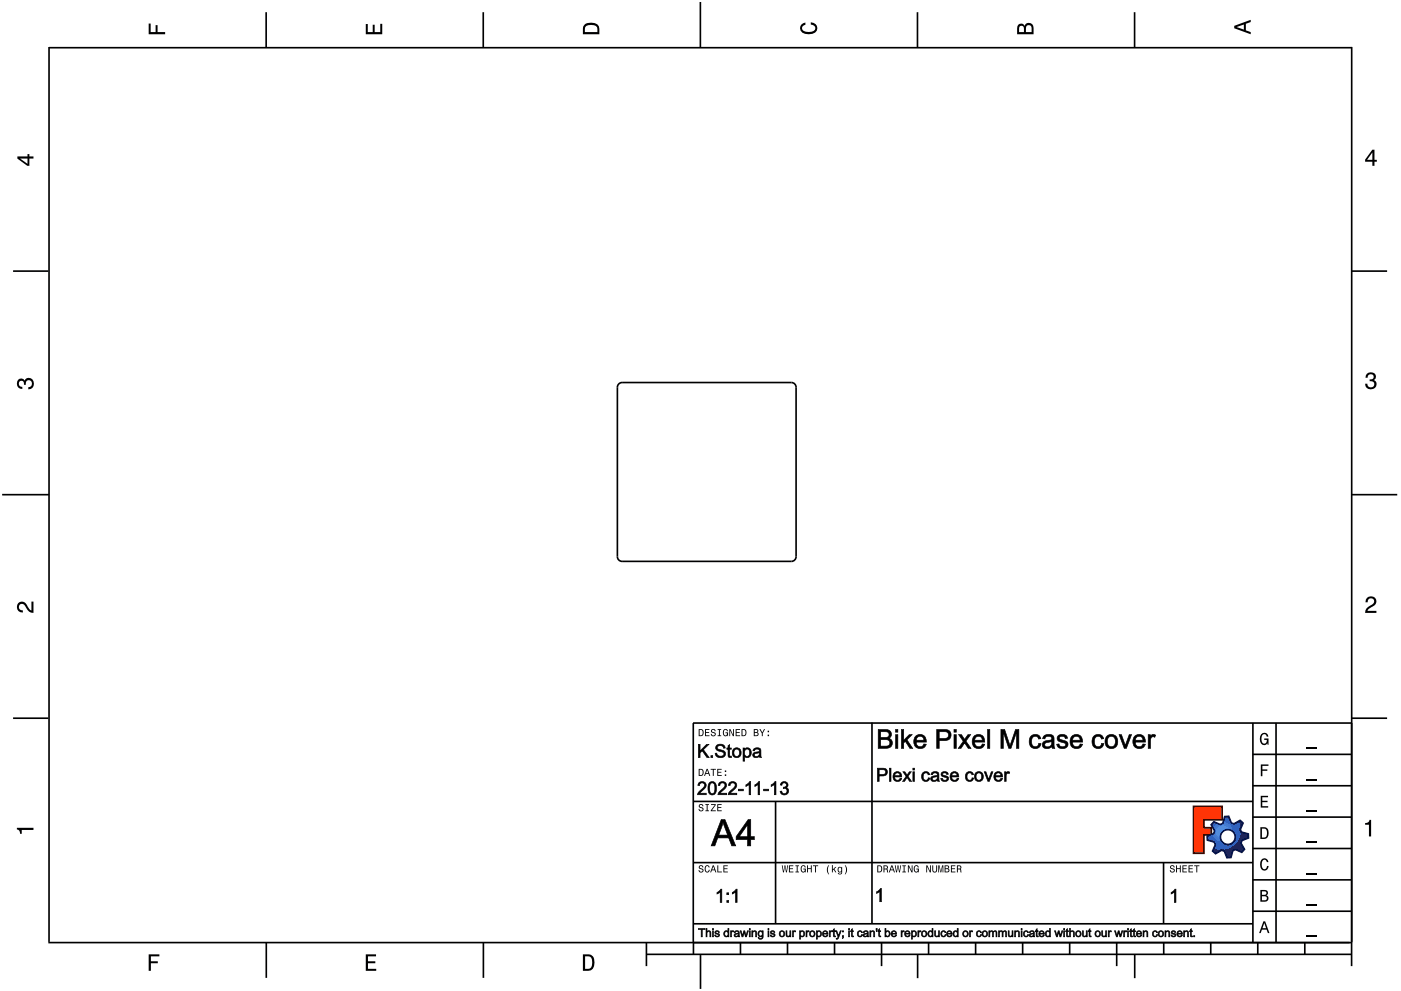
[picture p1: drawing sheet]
<svg xmlns="http://www.w3.org/2000/svg" width="420mm" height="297mm" viewBox="0 0 420 297" stroke-linecap="round" stroke-linejoin="round" font-family="sans-serif">
<g fill="none" stroke="#000" stroke-width=".49">
<path d="M14.7 14.1v268.2M14.7 14.3h390.8M79.8 3.7v10.6M144.9 3.7v10.6M210 .6v13.7M275.2 3.7v10.6M340.3 3.7v10.6M405.4 14.1v268.5M3.9 81.3h10.6M405.4 81.3h10.6M185.7 114.9l.9-.2h50.7a1.41 1.41 0 0 1 1.4 1.4v50.8a1.41 1.41 0 0 1-1.4 1.4h-50.7a1.41 1.41 0 0 1-1.4-1.4v-50.8zM.6 148.3h14.1"/>
<path d="M405.4 148.3h13.6M3.9 215.3h10.6M207.8 216.7h197.6M207.9 216.7v65.9M261.5 216.6v60.4M375.7 216.7v65.9M382.7 216.7v65.9M405.4 215.3h10.6M375.7 235.5h29.7M375.7 226.1h29.7M207.8 258.6h168M207.8 240.2h168"/>
<path d="M232.6 240.2v36.7M348.9 258.6v18.3M375.7 254.3h29.7M375.7 244.9h29.7M207.8 276.9h168M375.7 273.1h29.7M375.7 263.7h29.7M14.5 282.5h390.9M79.9 282.5v10.6M145 282.5v10.6M193.8 286.1h211.6M193.9 282.5v7.1"/>
<path d="M208 282.5v3.6M210.1 286.3v10.1M222.1 282.5v3.6M236.2 282.5v3.6M250.3 282.5v3.6M264.4 282.5v7.1M275.2 286v7.2M278.5 282.5v3.6M292.6 282.5v3.6M306.7 282.5v3.6M320.8 282.5v3.6M334.9 282.5v7.1"/>
<path d="M340.3 286v7.2M349 282.5v3.6M363.1 282.5v3.6M377.2 282.5v3.6M391.3 282.5v3.6M405.3 282.5v7.1"/>
</g>
<g fill="#000">
<path d="M44.6 7.1h.6v2.5h1.5v-2.1h.6v2.1h2.2v.7h-4.9z" fill-rule="evenodd"/>
<path d="M109.7 7.2h.6v2.4h1.5v-2.2h.6v2.2h1.6v-2.5h.6v3.2h-4.9z" fill-rule="evenodd"/>
<path d="M175.4 7.2a3.1 3.1 0 0 0-.6 3.1h4.9v-1.7a2 2 0 0 0-2.4-1.8zM175.8 7.8a3 3 0 0 1 3.2 .4l.2 1.4h-3.8l.1-1.5z" fill-rule="evenodd"/>
<path d="M240.4 7.3l1.1-.5v.6a.99 .99 0 0 0-.9 .8 .99 .99 0 0 0 .4 1.1 2.39 2.39 0 0 0 3.5-.9 1.27 1.27 0 0 0-1.3-1v-.7a1.75 1.75 0 0 1 1.9 1.5 1.75 1.75 0 0 1-1.5 1.9 3.1 3.1 0 0 1-3.5-.9l-.2-.8z" fill-rule="evenodd"/>
<path d="M305.4 7.4l-.4 1.1v1.8h5v-1.9a1.38 1.38 0 0 0-1.1-1.5 1.38 1.38 0 0 0-1.6 .8 1.18 1.18 0 0 0-1.9-.3zM305.8 7.9a.76 .76 0 0 1 .9-.1 .76 .76 0 0 1 .4 .9v.9h-1.5zM307.9 7.8a.87 .87 0 0 1 1-.2 .87 .87 0 0 1 .5 .9v1.1h-1.7z" fill-rule="evenodd"/>
<path d="M370.1 7.7v.8l5 1.8v-.7l-1.5-.5v-2l1.5-.5v-.7zM370.9 8.1l2.1-.8v1.6z" fill-rule="evenodd"/>
<path d="M5.2 46.9v.6l3 2.2h.6v-2.2h1.2v-.6h-1.2v-.7h-.6v.7zM6 47.5h2.2v1.6z" fill-rule="evenodd"/>
<path d="M411.6 44.9l-2.2 3v.6h2.2v1.2h.6v-1.2h.7v-.6h-.7v-3zM411.6 45.7v2.2h-1.6z" fill-rule="evenodd"/>
<path d="M5.4 113.9a1.21 1.21 0 0 1 2 .2 1.49 1.49 0 0 1 1.8-.8 1.49 1.49 0 0 1 1 1.7 1.55 1.55 0 0 1-1.7 1.7v-.6a1 1 0 0 0 1.1-1.5 1 1 0 0 0-1.8 0l-.1 .7h-.5a.87 .87 0 0 0-.4-1.1 .87 .87 0 0 0-1.2 .4 .87 .87 0 0 0 .3 1.1l.8 .3v.6a1.62 1.62 0 0 1-1.6-.9 1.62 1.62 0 0 1 .3-1.8z" fill-rule="evenodd"/>
<path d="M409.9 112a1.52 1.52 0 0 1 1.9-.3 1.52 1.52 0 0 1 .7 1.8l-.5 .4a1.49 1.49 0 0 1 .8 1.8 1.49 1.49 0 0 1-1.7 1 1.55 1.55 0 0 1-1.7-1.7h.7a1 1 0 0 0 1.4 1.1 1 1 0 0 0 .1-1.8h-.8v-.6a.87 .87 0 0 0 1.1-.4 .87 .87 0 0 0-.4-1.1 .87 .87 0 0 0-1.1 .2l-.3 .8h-.6z" fill-rule="evenodd"/>
<path d="M5.5 180.8a1.72 1.72 0 0 1 2.8 1l.5 .8 .6 .4v-2.7h.6v3.4a2.55 2.55 0 0 1-2.4-2 1.01 1.01 0 0 0-1.2-.7 1.01 1.01 0 0 0-.8 1.2 1.01 1.01 0 0 0 1.3 .7v.7a1.67 1.67 0 0 1-1.7-.9 1.67 1.67 0 0 1 .3-1.9z" fill-rule="evenodd"/>
<path d="M410 179.2a1.66 1.66 0 0 1 2.7 .4 1.66 1.66 0 0 1-1.4 2.4l-.8 .5-.4 .6h2.7v.6h-3.4a2.55 2.55 0 0 1 2-2.4 1.01 1.01 0 0 0 .7-1.3 1.01 1.01 0 0 0-1.2-.7 1.01 1.01 0 0 0-.7 1.2h-.7z" fill-rule="evenodd"/>
<path d="M209.5 218.5v2.2h.7a1.09 1.09 0 0 0 .9-1.1 1.09 1.09 0 0 0-.9-1.1zM209.8 218.8a.81 .81 0 0 1 .9 .8 .81 .81 0 0 1-.9 .8zM211.4 218.5v2.2h1.4v-.3h-1.1v-.7h1v-.3h-1v-.6h1.1v-.3zM213.4 218.7a.75 .75 0 0 0 0 .8 .75 .75 0 0 0 .8 .3 .45 .45 0 0 1-.3 .7 .45 .45 0 0 1-.5-.5h-.2a.7 .7 0 0 0 .9 .7 .7 .7 0 0 0 .2-1.2l-.5-.1a.4 .4 0 0 1-.2-.5 .4 .4 0 0 1 .5-.2 .4 .4 0 0 1 .2 .5h.3a.72 .72 0 0 0-.4-.7 .72 .72 0 0 0-.8 .2zM215.2 218.5v.3h.4v1.6h-.4v.3h1.1v-.3h-.4v-1.6h.4v-.3zM217 218.8a1.15 1.15 0 0 0 .7 1.9l.4-.3 .2 .3v-1.2h-.7v.3h.4l-.2 .6a.84 .84 0 0 1-.7-.8 .84 .84 0 0 1 .6-.8l.3 .4h.3l-.2-.5a.74 .74 0 0 0-1.1 .1zM218.7 218.5v2.2h.3v-1.8l.8 1.8h.3v-2.2h-.2v1.8l-.8-1.8zM220.6 218.5v2.2h1.4v-.3h-1.1v-.7h.9v-.3h-.9v-.6h1v-.3zM222.4 218.5v2.2h.7a1.09 1.09 0 0 0 .8-1.1 1.09 1.09 0 0 0-.8-1.1zM222.7 218.8a.81 .81 0 0 1 .9 .8 .81 .81 0 0 1-.9 .8zM226.1 218.5v2.2h.7a.59 .59 0 0 0 .7-.5 .59 .59 0 0 0-.4-.7l.3-.3-.1-.5zM226.3 218.8h.5a.32 .32 0 0 1 .3 .3 .32 .32 0 0 1-.4 .3h-.4zM226.3 219.7h.5a.37 .37 0 0 1 .4 .3 .37 .37 0 0 1-.4 .4h-.5zM227.7 218.5l.8 1.3v.9h.3v-.9l.6-1.3h-.3l-.5 1-.5-1zM230.2 220.2v.5h.4v-.5zM230.2 219v.5h.4v-.5z" fill-rule="evenodd"/>
<path d="M209.5 230.5v2.1h.7a1.09 1.09 0 0 0 .9-1.1 1.09 1.09 0 0 0-.9-1zM209.8 230.7a.81 .81 0 0 1 .9 .8 .81 .81 0 0 1-.9 .8zM211.9 230.5l-.7 2.1h.2l.3-.6h.8l.2 .6h.3l-.8-2.1zM212.1 230.8l.3 .9h-.6zM213.1 230.5v.2h.7v1.9h.3v-1.9h.6v-.2zM215.1 230.5v2.1h1.3v-.3h-1v-.7h.9v-.3h-.9v-.6h1v-.2zM217.4 232.1v.5h.4v-.5zM217.4 230.9v.5h.4v-.5z" fill-rule="evenodd"/>
<path d="M378.1 229.1h2.3v.5h-1.8v1h1.5v.4h-1.5v1.7h-.5z" fill-rule="evenodd"/>
<path d="M378.2 220.1a1.2 1.2 0 0 1 1.3-.4 1.2 1.2 0 0 1 .9 1.1h-.5l-.1-.3a.69 .69 0 0 0-.6-.5 .69 .69 0 0 0-.7 .4 1.7 1.7 0 0 0 .7 2.5 .93 .93 0 0 0 .7-1.1h-.8v-.4h1.3v1.9h-.2l-.1-.5-.4 .4a1.2 1.2 0 0 1-1.8-.9v-1.6z" fill-rule="evenodd"/>
<path d="M5.1 248.1h4.9v.7h-3.5v1.1h-.5a1.09 1.09 0 0 0-.9-1.3z" fill-rule="evenodd"/>
<path d="M209.7 241.2a.75 .75 0 0 0 0 .8 .75 .75 0 0 0 .9 .3 .45 .45 0 0 1-.3 .7 .45 .45 0 0 1-.5-.5h-.3a.71 .71 0 0 0 .9 .7 .71 .71 0 0 0 .2-1.2l-.5-.1a.4 .4 0 0 1-.2-.5 .4 .4 0 0 1 .5-.2 .4 .4 0 0 1 .3 .5h.2a.72 .72 0 0 0-.4-.7 .72 .72 0 0 0-.8 .2zM211.5 241v.3h.4v1.6h-.4v.3h1.1v-.3h-.4v-1.6h.4v-.3zM213.2 241v.3h1.2l-1.2 1.9h1.5v-.3h-1.2l1.2-1.9zM215.1 241v2.2h1.3v-.3h-1v-.7h.9v-.3h-.9v-.6h1v-.3z" fill-rule="evenodd"/>
<path d="M263.1 259.4v2.1h.7a1.09 1.09 0 0 0 .8-1.1 1.09 1.09 0 0 0-.8-1zM263.4 259.6a.81 .81 0 0 1 .9 .8 .81 .81 0 0 1-.9 .8zM265 259.4v2.1h.2v-.9a.64 .64 0 0 1 .8 .2 .64 .64 0 0 1 .1 .7l.3-.1-.4-.9a.59 .59 0 0 0 .3-.7 .59 .59 0 0 0-.6-.4zM265.2 259.6h.4a.36 .36 0 0 1 .4 .4 .36 .36 0 0 1-.4 .3h-.4zM267.3 259.4l-.8 2.1h.3l.2-.6h.9l.2 .6h.3l-.8-2.1zM267.5 259.7l.3 .9h-.7zM268.4 259.4l.3 2.1h.3l.3-1.8 .3 1.8h.3l.3-2.1h-.2l-.3 1.8-.3-1.8h-.2l-.3 1.8-.3-1.8zM270.6 259.4v.2h.4v1.6h-.4v.3h1.1v-.3h-.4v-1.6h.4v-.2zM272.3 259.4v2.1h.2v-1.7l.8 1.7h.4v-2.1h-.3v1.7l-.8-1.7zM274.2 259.6a1.15 1.15 0 0 0 .8 1.9l.4-.3 .2 .3v-1.2h-.8v.3h.5l-.3 .6a.84 .84 0 0 1-.7-.8 .84 .84 0 0 1 .7-.8l.2 .4h.3l-.2-.5a.74 .74 0 0 0-1.1 .1zM277.8 259.4v2.1h.2v-1.7l.8 1.7h.4v-2.1h-.3v1.7l-.8-1.7zM279.6 259.4v1.3a.74 .74 0 0 0 .7 .8 .74 .74 0 0 0 .7-.8v-1.3h-.2v1.3a.46 .46 0 0 1-.5 .6 .46 .46 0 0 1-.4-.6v-1.3zM281.4 259.4v2.1h.2v-1.9l.4 1.9h.3l.4-1.9v1.9h.2v-2.1h-.4l-.3 1.8-.4-1.8zM283.3 259.4v2.1h.8a.59 .59 0 0 0 .6-.5 .59 .59 0 0 0-.3-.7l.2-.2-.1-.6zM283.6 259.6h.4a.32 .32 0 0 1 .4 .4 .32 .32 0 0 1-.4 .3h-.4zM283.6 260.5h.4a.37 .37 0 0 1 .5 .4 .37 .37 0 0 1-.5 .3h-.4zM285.2 259.4v2.1h1.3v-.3h-1v-.7h.9v-.2h-.9v-.7h1v-.2zM287 259.4v2.1h.3v-.9a.64 .64 0 0 1 .7 .2 .64 .64 0 0 1 .1 .7l.3-.1-.4-.9a.59 .59 0 0 0 .3-.7 .59 .59 0 0 0-.6-.4zM287.3 259.6h.3a.36 .36 0 0 1 .4 .4 .36 .36 0 0 1-.4 .3h-.3z" fill-rule="evenodd"/>
<path d="M357.9 241.7h8.6v4h-5.4v2.4h2.2v2.2h-2.2v5.5h-3.2z" fill-rule="evenodd"/>
<path d="M364 246.3l-.8 .9 1.1 1.8-.3 .8-2 .8 .1 1.2 2 .6 .4 .7-.9 2 .9 .8 1.9-1.1 .8 .3 .7 2 1.3-.1 .5-2 .8-.4 1.9 .9 .8-.9-1-1.9 .3-.8 1.9-.7v-1.3l-2.1-.5-.3-.8 .8-1.9-.9-.8-1.8 1-.8-.2-.8-2h-1.2l-.6 2.1-.7 .4zM366 250.9a2.22 2.22 0 0 1 4.4 0 2.22 2.22 0 0 1-4.4 0z" fill-rule="evenodd"/>
<path d="M378.1 238.5h2.2v.5h-1.7v1h1.5v.4h-1.5v1.2h1.7v.5h-2.2z" fill-rule="evenodd"/>
<path d="M378 247.9v3.6h1.2a1.93 1.93 0 0 0 .9-3.1 2.2 2.2 0 0 0-2.1-.5zM378.5 248.4a1.39 1.39 0 0 1 1.5 1 1.39 1.39 0 0 1-.9 1.6h-.6z" fill-rule="evenodd"/>
<path d="M378.3 257.7a1.2 1.2 0 0 1 1.3-.4 1.2 1.2 0 0 1 .8 1.1h-.5l-.1-.3a.66 .66 0 0 0-.6-.4 .66 .66 0 0 0-.6 .3 1.71 1.71 0 0 0 .6 2.5 .91 .91 0 0 0 .8-.9h.5a1.25 1.25 0 0 1-1.1 1.3 1.25 1.25 0 0 1-1.4-1v-1.6z" fill-rule="evenodd"/>
<path d="M409.4 246.7a1.09 1.09 0 0 0 1.3-1h.5v5h-.7v-3.5h-1.1z" fill-rule="evenodd"/>
<path d="M209.7 259.5a.75 .75 0 0 0 0 .9 .75 .75 0 0 0 .9 .3 .45 .45 0 0 1-.3 .6 .45 .45 0 0 1-.5-.5h-.3a.71 .71 0 0 0 .9 .8 .71 .71 0 0 0 .2-1.2l-.5-.2a.4 .4 0 0 1-.2-.5 .4 .4 0 0 1 .5-.2 .4 .4 0 0 1 .3 .5h.2a.72 .72 0 0 0-.4-.6 .72 .72 0 0 0-.8 .1zM211.5 259.6l-.1 .4a.94 .94 0 0 0 0 1.2 .94 .94 0 0 0 1.2 .1l.3-.6h-.3l-.3 .6a.85 .85 0 0 1-.7-.9 .85 .85 0 0 1 .7-.8l.2 .4h.3l-.2-.5a.7 .7 0 0 0-1.1 .1zM213.8 259.4l-.8 2.1h.3l.2-.6h.8l.3 .6h.2l-.7-2.1zM213.9 259.7l.3 .9h-.6zM215.1 259.4v2.1h1.4v-.3h-1.1v-1.8zM216.9 259.4v2.1h1.4v-.3h-1.1v-.7h1v-.2h-1v-.7h1.1v-.2z" fill-rule="evenodd"/>
<path d="M234.5 259.4l.3 2.1h.3l.3-1.8 .3 1.8h.3l.3-2.1h-.2l-.3 1.8-.3-1.8h-.2l-.3 1.8-.3-1.8zM236.6 259.4v2.1h1.3v-.3h-1v-.7h.9v-.2h-.9v-.7h1v-.2zM238.5 259.4v.2h.4v1.6h-.4v.3h1.1v-.3h-.4v-1.6h.4v-.2zM240.3 259.6a1.15 1.15 0 0 0 .8 1.9l.4-.3 .2 .3v-1.2h-.8v.3h.5l-.3 .6a.84 .84 0 0 1-.7-.8 .84 .84 0 0 1 .7-.8l.2 .4h.3l-.2-.5a.74 .74 0 0 0-1.1 .1zM242 259.4v2.1h.3v-1h.9v1h.3v-2.1h-.3v.8h-.9v-.8zM243.8 259.4v.2h.6v1.9h.3v-1.9h.7v-.2zM248.5 259.3a1.91 1.91 0 0 0 .2 2.8 2.59 2.59 0 0 1 0-2.8zM249.5 259.3v2.2h.3v-.6l.2-.3 .5 .9h.3l-.6-1 .6-.6h-.3l-.7 .7v-1.3zM251.4 260a.83 .83 0 0 0-.3 1 .83 .83 0 0 0 1 .5l.2-.3a.44 .44 0 0 1-.2 .6 .44 .44 0 0 1-.6-.2h-.2a.66 .66 0 0 0 .7 .5 .66 .66 0 0 0 .6-.7v-1.5h-.3v.2l-.5-.3zM251.6 260.2l.1-.1a.59 .59 0 0 1 .6 .6 .59 .59 0 0 1-.6 .6l-.2-.4zM253.3 259.3a2.61 2.61 0 0 1 0 2.8 1.72 1.72 0 0 0 0-2.8z" fill-rule="evenodd"/>
<path d="M351.1 259.5a.75 .75 0 0 0 0 .9 .75 .75 0 0 0 .8 .3 .45 .45 0 0 1-.3 .6 .45 .45 0 0 1-.5-.5h-.3a.71 .71 0 0 0 1 .8 .71 .71 0 0 0 .2-1.2l-.6-.2a.4 .4 0 0 1-.1-.5 .4 .4 0 0 1 .5-.2 .4 .4 0 0 1 .2 .5h.3a.72 .72 0 0 0-.5-.6 .72 .72 0 0 0-.7 .1zM352.7 259.4v2.1h.3v-1h.8v1h.3v-2.1h-.3v.8h-.8v-.8zM354.6 259.4v2.1h1.3v-.3h-1v-.7h.9v-.2h-.9v-.7h1v-.2zM356.4 259.4v2.1h1.4v-.3h-1.1v-.7h1v-.2h-1v-.7h1.1v-.2zM358.1 259.4v.2h.7v1.9h.3v-1.9h.6v-.2z" fill-rule="evenodd"/>
<path d="M378.9 276.2l-1.3 3.5h.5l.4-1.1h1.4l.3 1.1h.5l-1.3-3.5zM379.2 276.7l.5 1.5h-1.1z" fill-rule="evenodd"/>
<path d="M378 266.8v3.5h1.3a.99 .99 0 0 0 1.1-.8 .99 .99 0 0 0-.6-1.1 .86 .86 0 0 0 .4-1.1 .86 .86 0 0 0-1-.5zM378.5 267.2h.7a.53 .53 0 0 1 .6 .5 .53 .53 0 0 1-.7 .5h-.6zM378.5 268.6h.7a.61 .61 0 0 1 .7 .6 .61 .61 0 0 1-.6 .7h-.8z" fill-rule="evenodd"/>
<path d="M44.6 286.1h3.2v.6h-2.6v1.4h2.1v.6h-2.1v2.3h-.6z" fill-rule="evenodd"/>
<path d="M109.7 286.1h3.1v.6h-2.4v1.4h2.2v.6h-2.2v1.7h2.4v.6h-3.1z" fill-rule="evenodd"/>
<path d="M174.8 286.1v4.9h1.7a2 2 0 0 0 1.8-2.5 1.95 1.95 0 0 0-1.8-2.4zM175.5 286.6l1.4 .2a2.67 2.67 0 0 1 0 3.5l-1.4 .1z" fill-rule="evenodd"/>
</g>
<path d="M391.7 233.7h3.1M391.7 224.3h3.1M391.7 252.5h3.1M391.7 243.1h3.1M391.7 271.3h3.1M391.7 261.9h3.1M391.7 280.7h3.1" fill="none" stroke="#000" stroke-width=".36"/>
<g fill="#000">
<path d="M262.9 267.3l1.1-1h.3v4h-.4v-3.1l-1 .6zM351.2 267.5l1.2-1h.3v4h-.5v-3.1l-1 .6z"/>
<path d="M209.3 223h.7v2.1l-.1-.1 2-2h.9l-1.8 1.7 1.9 2.4h-.9l-1.4-2-.6 .6v1.4h-.7zM209.4 223.1v4h.6l-.1-1.5 .7-.7 1.4 2.2h.7l-1.9-2.4 1.8-1.6h-.7l-2 2.2 .1-2.2zM213.1 226.4h.7v.7h-.7zM213.2 226.5v.6h.5v-.6zM214.9 223.4a1.51 1.51 0 0 1 1.6-.5 1.51 1.51 0 0 1 1 1.4l-.5 .1a.9 .9 0 0 0-.8-.8 .9 .9 0 0 0-1 .7l.9 .3a1.35 1.35 0 0 1 1.6 1.5 1.35 1.35 0 0 1-1.9 1.1 1.28 1.28 0 0 1-1.3-1.5h.5a1.11 1.11 0 0 0 .9 .8 1.11 1.11 0 0 0 1.1-.5l-.2-.4-1.6-.6a.94 .94 0 0 1-.3-1.6zM215 223.5a1.02 1.02 0 0 0-.1 1.2 1.02 1.02 0 0 0 1.1 .4l.6 .3a.71 .71 0 0 1 .5 1 .71 .71 0 0 1-1 .3 .94 .94 0 0 1-1.1-1l-.5 .1a1.54 1.54 0 0 0 1.5 1.2 1.54 1.54 0 0 0 1.5-1.2l-.6-.8-1.6-.6a.64 .64 0 0 1-.1-.8 .64 .64 0 0 1 .8-.2l.8 .2 .2 .7 .4-.1a1.46 1.46 0 0 0-2.4-.7zM218.2 223.4l.7-.4-.1 1.2 .6-.1v.6l-.6-.1 .1 1.9h.5v.6a.8 .8 0 0 1-.9 0 .8 .8 0 0 1-.3-.9l.1-1.6-.4 .1v-.6l.4 .1zM218.3 223.5l.1 .8-.4-.1v.4l.4-.1v1.7a.62 .62 0 0 0 .2 .7 .62 .62 0 0 0 .8 .1l-.1-.3a.41 .41 0 0 1-.4 0 .41 .41 0 0 1-.2-.5v-1.7l.6 .1v-.4l-.6 .1 .1-1.1zM220 224.4a1.5 1.5 0 0 1 2 .3 1.5 1.5 0 0 1-.2 2 1.5 1.5 0 0 1-2.1-.1l-.2-1.4zM220 224.4a1.45 1.45 0 0 0-.2 1.9 1.45 1.45 0 0 0 1.8 .6 1.43 1.43 0 0 0 .4-2 1.43 1.43 0 0 0-2-.5zM220.4 224.9a.97 .97 0 0 0-.2 1.2 .97 .97 0 0 0 1.1 .4 .94 .94 0 0 0 .4-1.3 .94 .94 0 0 0-1.3-.3zM220.3 224.7a1.12 1.12 0 0 1 1.6 .6 1.12 1.12 0 0 1-1 1.5 1.23 1.23 0 0 1-.6-2.1zM222.7 224.1h.7l-.1 .5a1.2 1.2 0 0 1 1.5-.4 1.2 1.2 0 0 1 .6 1.4 1.29 1.29 0 0 1-.6 1.4 1.29 1.29 0 0 1-1.6-.2h.2v1.4h-.7zM222.8 224.2v3.9h.5l-.1-1.6a1.19 1.19 0 0 0 1.7 .2 1.19 1.19 0 0 0 .3-1.6 1.03 1.03 0 0 0-.9-.9 1.03 1.03 0 0 0-1.1 .7l.1-.7zM223.6 224.9a.95 .95 0 0 0-.3 1.1 .95 .95 0 0 0 1.1 .5 .97 .97 0 0 0 .4-1.2 .97 .97 0 0 0-1.1-.6zM223.4 224.7a.95 .95 0 0 1 1.3 0 .95 .95 0 0 1 .2 1.3 .88 .88 0 0 1-1.1 .8 .88 .88 0 0 1-.6-1.2zM226.1 224.3a1.28 1.28 0 0 1 1.3-.3 1.28 1.28 0 0 1 .9 1l.2 2.1h-.7v-.4a1.03 1.03 0 0 1-1.6 .4 1.03 1.03 0 0 1 0-1.6l1.4-.3a.68 .68 0 0 0-.6-.6 .68 .68 0 0 0-.7 .6l-.6-.1zM226.2 224.5l-.4 .5 .5 .1a.71 .71 0 0 1 .5-.7 .71 .71 0 0 1 .8 .3v-.1a.41 .41 0 0 1 .2 .5 .41 .41 0 0 1-.3 .3l-1.1 .1a.84 .84 0 0 0-.5 1.2 .84 .84 0 0 0 1.3 .2l.6-.4v.6h.6l-.3-.4v-1.9a1.3 1.3 0 0 0-1.9-.3zM226.5 226l-.1 .1a.59 .59 0 0 0 .5 .6 .59 .59 0 0 0 .7-.5l.1-.6zM226.3 225.9l1.4-.4a.82 .82 0 0 1-.4 1.2 .82 .82 0 0 1-1.1-.6z"/>
<path d="M209.4 223.1h.6v2l1.9-2h.7l-1.6 1.6 1.7 2.4h-.7l-1.4-2-.6 .6v1.4h-.6zM213.2 226.5h.5v.6h-.5zM214.9 223.4a1.55 1.55 0 0 1 2.6 .8l-.5 .1a.93 .93 0 0 0-.9-.8 .93 .93 0 0 0-.9 .8l.5 .3a1.59 1.59 0 0 1 1.9 1.5 1.64 1.64 0 0 1-1.7 1 1.64 1.64 0 0 1-1.4-1.3l.5-.1a1.08 1.08 0 0 0 1 .9 1.08 1.08 0 0 0 1.1-.8l-.8-.5a1.29 1.29 0 0 1-1.6-1.6zM218.3 223.5l.5-.3v1h.5v.4h-.5v1.6l.1 .4h.4l.1 .4a.71 .71 0 0 1-.8 0 .71 .71 0 0 1-.3-.8v-1.6h-.3v-.4h.3zM220 224.4a1.42 1.42 0 0 1 2.1 .3 1.42 1.42 0 0 1-.4 2.1 1.42 1.42 0 0 1-2-.5l-.1-1zM220.3 224.8a1.06 1.06 0 0 0-.2 1.3 1.06 1.06 0 0 0 1.3 .5 1.03 1.03 0 0 0 .4-1.4 1.03 1.03 0 0 0-1.5-.4zM222.8 224.2h.5v.4a1.22 1.22 0 0 1 1.6-.2 1.22 1.22 0 0 1 .4 1.5 1.16 1.16 0 0 1-.7 1.1 1.16 1.16 0 0 1-1.3-.2v1.3h-.5zM223.5 224.8a1.03 1.03 0 0 0-.2 1.3 1.03 1.03 0 0 0 1.1 .5 1.06 1.06 0 0 0 .5-1.3 1.06 1.06 0 0 0-1.2-.7zM226.1 224.4l.5-.2a1.03 1.03 0 0 1 1.1 0 1.03 1.03 0 0 1 .5 1l.2 1.9h-.6v-.4a1.03 1.03 0 0 1-1.4 .4 1.03 1.03 0 0 1-.5-1.3l1.6-.5a.51 .51 0 0 0 0-.7 .51 .51 0 0 0-.7-.1l-.5 .6-.5-.1zM226.4 226a.66 .66 0 0 0 .5 .8 .66 .66 0 0 0 .8-.6v-.6z"/>
<path d="M209.7 234.6a1.3 1.3 0 0 1 2 .3 1.3 1.3 0 0 1-.8 1.9l-1 1h1.9v.4h-2.6l.2-.7 .8-.7a1.35 1.35 0 0 0 .9-1.9 .78 .78 0 0 0-.9-.2 .78 .78 0 0 0-.4 .8l-.5-.1zM212.9 234.5a1.31 1.31 0 0 1 1.5 0 1.31 1.31 0 0 1 .5 1.4 1.67 1.67 0 0 1-1.6 2.4 2.37 2.37 0 0 1-.8-3.1zM213.2 234.8a2.67 2.67 0 0 0 .2 3.1 1.08 1.08 0 0 0 1-1.6 1.02 1.02 0 0 0-.1-1.2 1.02 1.02 0 0 0-1.1-.3zM215.8 234.6a1.3 1.3 0 0 1 2 .3 1.3 1.3 0 0 1-.8 1.9l-1 1h1.9v.4h-2.6l.3-.7 .7-.7a1.35 1.35 0 0 0 .9-1.9 .78 .78 0 0 0-.8-.2 .78 .78 0 0 0-.5 .8l-.5-.1zM218.8 234.6a1.3 1.3 0 0 1 2 .3 1.3 1.3 0 0 1-.8 1.9l-1 1h2v.4h-2.6l.2-.7 .8-.7a1.35 1.35 0 0 0 .9-1.9 .78 .78 0 0 0-.9-.2 .78 .78 0 0 0-.4 .8l-.5-.1zM221.4 236.6h1.5v.4h-1.5zM223.7 235.3l1.1-1h.3v3.9h-.4v-3.1l-1 .6zM226.4 235.3l1.1-1h.3v3.9h-.5v-3.1l-.9 .6zM229 236.6h1.5v.4h-1.5zM231.3 235.3l1.1-1h.3v3.9h-.5v-3.1l-.9 .6zM234.4 234.5a1.06 1.06 0 0 1 1.6 0 1.06 1.06 0 0 1-.2 1.6 1.24 1.24 0 0 1 0 2.1 1.24 1.24 0 0 1-1.8-1l.4-.1a.79 .79 0 0 0 1 .8 .79 .79 0 0 0 .6-1.1 .79 .79 0 0 0-1.1-.4l.1-.5a.68 .68 0 0 0 .8-.5 .68 .68 0 0 0-.6-.8 .68 .68 0 0 0-.7 .8l-.5-.1z"/>
<path d="M209.6 234.5a1.35 1.35 0 0 1 2.1 .2 1.35 1.35 0 0 1-.6 2l-1.2 1.1 2-.1v.6h-2.8l.3-.8 .7-.8a1.28 1.28 0 0 0 .9-1.8 .69 .69 0 0 0-.8-.1 .69 .69 0 0 0-.3 .8l-.7-.1zM209.7 234.6l-.4 .8 .5 .1a.83 .83 0 0 1 1.2-.8 .83 .83 0 0 1 0 1.5l-1.4 1.2-.4 .8h2.6v-.4h-2.1l1.3-1.3a1.17 1.17 0 0 0 .5-1.7 1.17 1.17 0 0 0-1.8-.2zM212.8 234.4a1.4 1.4 0 0 1 1.6 0 1.4 1.4 0 0 1 .6 1.5 1.7 1.7 0 0 1-.3 1.8 1.7 1.7 0 0 1-1.6 .6 2.85 2.85 0 0 1-.3-3.9zM212.9 234.6a3.4 3.4 0 0 0-.2 3.3 1.27 1.27 0 0 0 1.5 .1 1.27 1.27 0 0 0 .6-1.4l-.2-1.4a1.07 1.07 0 0 0-1.7-.6zM213.1 234.9l-.1 .3a1.93 1.93 0 0 0 .6 2.6 1.93 1.93 0 0 0 .6-2.6 .67 .67 0 0 0-1.1-.3zM213.2 234.7a.92 .92 0 0 1 1 .1 .92 .92 0 0 1 .3 1 1.57 1.57 0 0 1-.9 2.2 2.06 2.06 0 0 1-.7-2.9zM215.7 234.5a1.35 1.35 0 0 1 2.1 .2 1.35 1.35 0 0 1-.5 2l-1.3 1.1 2-.1v.6h-2.8l.3-.8 .8-.8a1.28 1.28 0 0 0 .8-1.8 .69 .69 0 0 0-.8-.1 .69 .69 0 0 0-.3 .8l-.7-.1zM215.8 234.6l-.4 .8 .5 .1a.83 .83 0 0 1 1.2-.8 .83 .83 0 0 1 0 1.5l-1.3 1.2-.5 .8h2.6v-.4h-2.1l1.3-1.3a1.17 1.17 0 0 0 .5-1.7 1.17 1.17 0 0 0-1.8-.2zM218.8 234.5a1.35 1.35 0 0 1 2 .2 1.35 1.35 0 0 1-.5 2l-1.3 1.1 2.1-.1v.6h-2.8l.2-.8 .8-.8a1.28 1.28 0 0 0 .9-1.8 .69 .69 0 0 0-.8-.1 .69 .69 0 0 0-.4 .8l-.6-.1zM218.9 234.6l-.4 .8 .5 .1a.83 .83 0 0 1 1.2-.8 .83 .83 0 0 1 0 1.5l-1.4 1.2-.4 .8h2.6v-.4h-2.1l1.3-1.3a1.17 1.17 0 0 0 .5-1.7 1.17 1.17 0 0 0-1.8-.2zM221.3 236.5h1.7v.6h-1.7zM221.4 236.6v.4h1.5v-.4zM223.6 235.2l.7-.5a.56 .56 0 0 1 .9-.4v4h-.6v-3.2l.1 .1-1.1 .7zM223.7 235.3l.1 .4-.1-.1 1-.7v3.3h.4v-3.9h-.3l-.3 .6zM226.3 235.2l.7-.5a.56 .56 0 0 1 .9-.4v4h-.6v-3.2l.1 .1-1.1 .7zM226.4 235.3l.1 .4-.2-.1 1.1-.7-.1 3.3h.5v-3.9h-.3l-.4 .6zM228.9 236.5h1.7v.6h-1.7zM229 236.6v.4h1.5v-.4zM231.2 235.2l.7-.5a.56 .56 0 0 1 .9-.4v4h-.7v-3.2l.2 .1-1.1 .7zM231.3 235.3l.1 .4-.2-.1 1.1-.7-.1 3.3h.5v-3.9h-.3l-.4 .6zM234.3 234.5a1.15 1.15 0 0 1 1.8-.1 1.15 1.15 0 0 1-.3 1.8v-.1a1.1 1.1 0 0 1 .9 .9 1.1 1.1 0 0 1-.7 1.2 1.28 1.28 0 0 1-1.4 .1 1.28 1.28 0 0 1-.7-1.2l.6-.1a.72 .72 0 0 0 .8 .8 .72 .72 0 0 0 .6-1 .72 .72 0 0 0-1.1-.3l.1-.7a.61 .61 0 0 0 .8-.4 .61 .61 0 0 0-.6-.7 .61 .61 0 0 0-.5 .8l-.7-.1zM234.5 234.6l-.5 .7 .5 .1a.72 .72 0 0 1 .7-.9 .72 .72 0 0 1 .7 .9 .72 .72 0 0 1-.9 .5l-.1 .5a.83 .83 0 0 1 1.2 .5 .83 .83 0 0 1-.7 1 .83 .83 0 0 1-1-.8l-.4 .1a1.2 1.2 0 0 0 1.6 .9 1.2 1.2 0 0 0 .5-1.8l-.6-.2a.97 .97 0 0 0 .5-1.5 .97 .97 0 0 0-1.5 0z"/>
<path d="M263 230.2l2.2 .1a1.23 1.23 0 0 1 1 1.5 1.23 1.23 0 0 1-1.5 .9l-1-.1v1.7h-.7zM263.1 230.3v3.9h.6l-.1-1.7h1.1a1.12 1.12 0 0 0 1.4-1.1 1.12 1.12 0 0 0-1.5-1.1zM263.7 230.7v1.4l1-.1a.69 .69 0 0 0 .8-.4 .69 .69 0 0 0-.3-.8zM263.6 230.6h1.1a.83 .83 0 0 1 1 .8 .83 .83 0 0 1-1 .8h-1.1zM266.6 230.2h.7v4.1h-.7zM266.7 230.3v3.9h.5v-3.9zM268.1 231.6a1.38 1.38 0 0 1 1.7-.3 1.38 1.38 0 0 1 .6 1.7l-2-.1a.78 .78 0 0 0 .6 .9 .78 .78 0 0 0 .9-.6h.5a1.33 1.33 0 0 1-1.1 1.2 1.33 1.33 0 0 1-1.4-.7l-.2-1.3zM268.2 231.7a1.36 1.36 0 0 0 0 2.1 1.36 1.36 0 0 0 2-.2l.2-.3h-.5a.84 .84 0 0 1-1.1 .6 .84 .84 0 0 1-.5-1.1l2 .1a1.24 1.24 0 0 0-.6-1.4 1.24 1.24 0 0 0-1.5 .2zM268.6 232l-.3 .5h1.6l-.2-.5a.69 .69 0 0 0-1.1 0zM268.5 231.8l.6-.2 .5 .1 .4 .9h-1.8zM270.6 231.2h.8l.6 1.1 .7-1.1h.8l-1.2 1.5 1.2 1.6h-.8l-.7-1.2-.7 1.2h-.8l1.2-1.6zM270.8 231.3l1.1 1.4-1.2 1.5h.6l.7-1.3 .8 1.3h.6l-1.2-1.5 1.1-1.4h-.6l-.7 1.2-.6-1.2zM273.7 230.2h.6v.7h-.6zM273.8 230.3v.5h.5v-.5zM273.7 231.2h.6v3.1h-.6zM273.8 231.3v2.9h.5v-2.9zM276.7 231.5a1.2 1.2 0 0 1 1.3-.3 1.2 1.2 0 0 1 .8 1.1l-.5 .1a.7 .7 0 0 0-.9-.6 .7 .7 0 0 0-.4 1 .71 .71 0 0 0 .4 1 .71 .71 0 0 0 .9-.8l.6 .1a1.34 1.34 0 0 1-1.7 1.2 1.34 1.34 0 0 1-.9-1.8zM276.9 231.6a1.34 1.34 0 0 0-.3 2 1.34 1.34 0 0 0 2 .1l.3-.5-.5-.1a.85 .85 0 0 1-1.1 .9 .85 .85 0 0 1-.5-1.2 .83 .83 0 0 1 .5-1.2 .83 .83 0 0 1 1 .6h.5a1.21 1.21 0 0 0-1.9-.6zM279.5 231.5a1.28 1.28 0 0 1 1.3-.4 1.28 1.28 0 0 1 .9 1.1l.2 2.1h-.7l-.1-.5a1.03 1.03 0 0 1-1.6 .5 1.03 1.03 0 0 1 .1-1.7l1.4-.2a.68 .68 0 0 0-.6-.6 .68 .68 0 0 0-.8 .5l-.5-.1zM279.6 231.6l-.4 .6h.5a.71 .71 0 0 1 .5-.6 .71 .71 0 0 1 .8 .2 .41 .41 0 0 1 .2 .4 .41 .41 0 0 1-.3 .3l-1.1 .1a.84 .84 0 0 0-.5 1.2 .84 .84 0 0 0 1.3 .3l.6-.4v.5h.5l-.2-.3v-2a1.3 1.3 0 0 0-1.9-.3zM279.8 233.2a.59 .59 0 0 0 .5 .7 .59 .59 0 0 0 .6-.5l.2-.6zM279.7 233l1.4-.3a.82 .82 0 0 1-.4 1.2 .82 .82 0 0 1-1.2-.6zM282.3 231.5h.2a1.1 1.1 0 0 1 1.2-.3 1.1 1.1 0 0 1 .7 1h-.5a.58 .58 0 0 0-.5-.4 .58 .58 0 0 0-.6 .4l.5 .3a.98 .98 0 0 1 1.3 .9 .98 .98 0 0 1-1.3 .9 1 1 0 0 1-1.2-1.1h.6a.59 .59 0 0 0 .6 .6 .59 .59 0 0 0 .6-.7h-.6a.98 .98 0 0 1-1-.5 .98 .98 0 0 1 0-1.1zM282.5 231.7a.82 .82 0 0 0 0 .9 .82 .82 0 0 0 .9 .3 .59 .59 0 0 1 .7 .7 .59 .59 0 0 1-1 .3l-.4-.3-.1-.3h-.5a1.15 1.15 0 0 0 1.2 .9 1.15 1.15 0 0 0 1.1-1l-.4-.4-1.3-.6a.42 .42 0 0 1 0-.6 .42 .42 0 0 1 .6 0l.5 .1 .1 .4h.5a1.24 1.24 0 0 0-1.9-.4zM285.2 231.6a1.38 1.38 0 0 1 1.7-.3 1.38 1.38 0 0 1 .6 1.7l-2-.1a.78 .78 0 0 0 .6 .9 .78 .78 0 0 0 .9-.6h.5a1.33 1.33 0 0 1-1 1.2 1.33 1.33 0 0 1-1.5-.7l-.2-1.3zM285.3 231.7a1.36 1.36 0 0 0 0 2.1 1.36 1.36 0 0 0 2-.2l.2-.3h-.5a.84 .84 0 0 1-1 .6 .84 .84 0 0 1-.6-1.1l2 .1a1.24 1.24 0 0 0-.6-1.4 1.24 1.24 0 0 0-1.5 .2zM285.8 232l-.4 .5h1.6l-.2-.5a.69 .69 0 0 0-1 0zM285.6 231.8l.6-.2 .5 .1 .4 .9h-1.8zM289.9 231.5a1.2 1.2 0 0 1 1.3-.3 1.2 1.2 0 0 1 .8 1.1l-.6 .1a.7 .7 0 0 0-.9-.6 .7 .7 0 0 0-.4 1 .71 .71 0 0 0 .5 1 .71 .71 0 0 0 .8-.8l.6 .1a1.34 1.34 0 0 1-1.7 1.2 1.34 1.34 0 0 1-.9-1.8zM290 231.6a1.34 1.34 0 0 0-.2 2 1.34 1.34 0 0 0 1.9 .1l.3-.5-.5-.1a.85 .85 0 0 1-1 .9 .85 .85 0 0 1-.6-1.2 .83 .83 0 0 1 .5-1.2 .83 .83 0 0 1 1.1 .6h.4a1.21 1.21 0 0 0-1.9-.6zM292.6 231.5a1.5 1.5 0 0 1 2.1 .3 1.5 1.5 0 0 1-.3 2.1 1.5 1.5 0 0 1-2-.2l-.2-1.3zM292.7 231.6a1.45 1.45 0 0 0-.3 1.9 1.45 1.45 0 0 0 1.8 .5 1.43 1.43 0 0 0 .5-2 1.43 1.43 0 0 0-2-.4zM293 232a.97 .97 0 0 0-.2 1.2 .97 .97 0 0 0 1.1 .5 .94 .94 0 0 0 .4-1.3 .94 .94 0 0 0-1.3-.4zM292.9 231.9a1.12 1.12 0 0 1 1.7 .6 1.12 1.12 0 0 1-1 1.4 1.23 1.23 0 0 1-.7-2zM295 231.2h.7l.8 2.4 .7-2.4h.7l-1.1 3.1h-.6zM295.2 231.3l1.1 2.9h.4l1.1-2.9h-.5l-.8 2.7-.8-2.7zM298.4 231.6a1.38 1.38 0 0 1 1.7-.3 1.38 1.38 0 0 1 .6 1.7l-2.1-.1a.78 .78 0 0 0 .7 .9 .78 .78 0 0 0 .9-.6h.5a1.33 1.33 0 0 1-1.1 1.2 1.33 1.33 0 0 1-1.4-.7l-.2-1.3zM298.5 231.7a1.36 1.36 0 0 0 0 2.1 1.36 1.36 0 0 0 2-.2l.2-.3h-.5a.84 .84 0 0 1-1.1 .6 .84 .84 0 0 1-.5-1.1l2 .1a1.24 1.24 0 0 0-.6-1.4 1.24 1.24 0 0 0-1.5 .2zM298.9 232l-.3 .5h1.6l-.3-.5a.69 .69 0 0 0-1 0zM298.8 231.8l.6-.2 .5 .1 .4 .9h-1.8zM301.2 231.2h.6l-.1 .6a.66 .66 0 0 1 .5-.6 .66 .66 0 0 1 .7 .3l-.2 .5-.4-.1-.5 .2v2.2h-.6zM301.3 231.3v2.9h.4v-1.9a.56 .56 0 0 1 .3-.5 .56 .56 0 0 1 .6 .1l.2-.4a.6 .6 0 0 0-1 .3h-.2l.1-.5z"/>
<path d="M263.1 230.3h1.5a1.21 1.21 0 0 1 1.6 1.1 1.21 1.21 0 0 1-1.5 1.2h-1v1.6h-.6zM263.7 230.7v1.4h1a.73 .73 0 0 0 .9-.7 .73 .73 0 0 0-.9-.7zM266.7 230.3h.5v3.9h-.5zM268.2 231.7a1.33 1.33 0 0 1 1.6-.3 1.33 1.33 0 0 1 .6 1.5h-2.1a.83 .83 0 0 0 .6 .9 .83 .83 0 0 0 1-.5h.5a1.42 1.42 0 0 1-2 .7 1.42 1.42 0 0 1-.4-2.1zM268.6 231.9l-.3 .6h1.6a.79 .79 0 0 0-.4-.8 .79 .79 0 0 0-.9 .2zM270.8 231.3h.6l.6 1 .7-1h.6l-1 1.4 1.1 1.5h-.6l-.8-1.1-.7 1.1h-.6l1-1.5zM273.8 230.3h.5v.5h-.5zM273.8 231.3h.5v2.9h-.5zM276.8 231.6a1.22 1.22 0 0 1 2 .6h-.5a.78 .78 0 0 0-1-.5 .78 .78 0 0 0-.4 1.1 .79 .79 0 0 0 .5 1 .79 .79 0 0 0 1-.7l.5 .1a1.32 1.32 0 0 1-1.8 .9 1.32 1.32 0 0 1-.7-1.9zM279.5 231.5l.5-.2a1.03 1.03 0 0 1 1.1 0 1.03 1.03 0 0 1 .5 1l.1 1.9h-.5l-.1-.4a1.03 1.03 0 0 1-1.3 .4 1.03 1.03 0 0 1-.5-1.3l1.6-.5a.51 .51 0 0 0 0-.7 .51 .51 0 0 0-.7 0l-.5 .5h-.5zM279.8 233.1a.66 .66 0 0 0 .5 .9 .66 .66 0 0 0 .8-.7v-.5zM282.4 231.6l.9-.3a.97 .97 0 0 1 1.1 .8h-.5a.56 .56 0 0 0-.6-.5 .56 .56 0 0 0-.5 .7l.3 .1a1.03 1.03 0 0 1 1.1 .3 1.03 1.03 0 0 1 .2 1.1 1.3 1.3 0 0 1-2.3-.5h.5a.68 .68 0 0 0 .7 .6 .68 .68 0 0 0 .7-.6l-.4-.3a1.05 1.05 0 0 1-1.3-1.3zM285.3 231.7a1.33 1.33 0 0 1 1.6-.3 1.33 1.33 0 0 1 .6 1.5h-2.1a.83 .83 0 0 0 .6 .9 .83 .83 0 0 0 1-.5h.5a1.42 1.42 0 0 1-2 .7 1.42 1.42 0 0 1-.4-2.1zM285.7 231.9l-.3 .6h1.6a.79 .79 0 0 0-.4-.8 .79 .79 0 0 0-.9 .2zM289.9 231.6a1.22 1.22 0 0 1 2 .6h-.4a.78 .78 0 0 0-1-.5 .78 .78 0 0 0-.5 1.1 .79 .79 0 0 0 .5 1 .79 .79 0 0 0 1-.7l.5 .1a1.32 1.32 0 0 1-1.8 .9 1.32 1.32 0 0 1-.6-1.9zM292.7 231.6a1.42 1.42 0 0 1 2 .3 1.42 1.42 0 0 1-.4 2 1.42 1.42 0 0 1-2-.5v-1zM293 231.9a1.06 1.06 0 0 0-.2 1.4 1.06 1.06 0 0 0 1.2 .4 1.03 1.03 0 0 0 .4-1.4 1.03 1.03 0 0 0-1.4-.4zM295.2 231.3h.5l.8 2.3 .8-2.3h.5l-1.1 2.9h-.4zM298.4 231.7a1.33 1.33 0 0 1 1.6-.3 1.33 1.33 0 0 1 .7 1.5h-2.1a.83 .83 0 0 0 .6 .9 .83 .83 0 0 0 1-.5h.5a1.42 1.42 0 0 1-2.1 .7 1.42 1.42 0 0 1-.3-2.1zM298.8 231.9l-.2 .6h1.6a.79 .79 0 0 0-.5-.8 .79 .79 0 0 0-.9 .2zM301.3 231.3h.4v.5a.69 .69 0 0 1 1.1-.4l-.2 .5a.63 .63 0 0 0-.7 .1 .63 .63 0 0 0-.2 .7v1.5h-.4z"/>
<path d="M263.3 218.6h2.2a1.47 1.47 0 0 1 1.8 .8 1.47 1.47 0 0 1-.7 1.9 1.55 1.55 0 0 1 1.1 1.7 1.55 1.55 0 0 1-1.5 1.4h-2.9zM263.4 218.7v5.6l2.1-.1a1.5 1.5 0 0 0 1.9-1 1.5 1.5 0 0 0-1.1-1.9 1.35 1.35 0 0 0 .9-1.7 1.35 1.35 0 0 0-1.7-.8zM264.1 219.3v1.7l1.2-.1a.86 .86 0 0 0 1.3-.8 .86 .86 0 0 0-1.4-.7zM264 219.2h1.2a1 1 0 0 1 1.4 .5 1 1 0 0 1-.5 1.4h-2.1zM264.1 221.7v1.9l1.4-.1a.95 .95 0 0 0 1.3-.9 .95 .95 0 0 0-1.4-.8zM264 221.6h1.4a1.06 1.06 0 0 1 1.5 .6 1.06 1.06 0 0 1-.9 1.4l-2 .1zM268.5 218.6h.9v.9h-.9zM268.6 218.7v.8h.7v-.8zM268.5 220.1h.9v4.3h-.9zM268.6 220.2v4.1h.7v-4.1zM270.2 218.6h.9l-.1 3.3 1.6-1.8h1.2l-1.8 1.6 1.9 2.7h-1.1l-1.3-2.2-.5 .5 .1 1.7h-.9zM270.3 218.7v5.6h.7l-.1-1.7 .6-.5 1.4 2.2 .8-.1-.1 .2-1.7-2.7 1.7-1.5h-.9l-1.8 1.9 .1-3.4zM274.5 220.6a1.95 1.95 0 0 1 2.4-.3 1.95 1.95 0 0 1 .9 2.2l-3.1-.1a1.4 1.4 0 0 0 1.3 1.3l.6-.1 .4-.7 .8 .1a1.82 1.82 0 0 1-3 1.2 2.55 2.55 0 0 1-.3-3.6zM274.6 220.8a2.05 2.05 0 0 0-.3 2.6 2.05 2.05 0 0 0 2.6 .7l.9-.9-.7-.2a1.2 1.2 0 0 1-1.5 .9 1.2 1.2 0 0 1-.9-1.6l3 .1a1.82 1.82 0 0 0-.9-2 1.82 1.82 0 0 0-2.2 .4zM275.2 221.1l-.4 .8h2.2a1.04 1.04 0 0 0-.6-1 1.04 1.04 0 0 0-1.2 .2zM275.1 220.9a1.07 1.07 0 0 1 1.7 .2l.4 .9h-2.5zM280.8 218.6l3.1 .1a1.69 1.69 0 0 1 1.4 1.9 1.69 1.69 0 0 1-1.7 1.5l-1.9-.1 .1 2.4h-1zM280.9 218.7v5.6h.8l-.1-2.4h1.5a1.64 1.64 0 0 0 2.1-1.6 1.64 1.64 0 0 0-2.1-1.5zM281.7 219.3v2h1.4a1 1 0 0 0 1.2-.7 1 1 0 0 0-.5-1.2zM281.6 219.2h1.5a1.14 1.14 0 0 1 1.5 1.1 1.14 1.14 0 0 1-1.5 1.1h-1.5zM286 218.6h.9v.9h-.9zM286.1 218.7v.8h.7v-.8zM286 220.1h.9v4.3h-.9zM286.1 220.2v4.1h.7v-4.1zM287.3 220.1h1.1l.9 1.5 .9-1.5h1.1l-1.6 2 1.7 2.3h-1.1l-1-1.7-1 1.7h-1.1l1.7-2.2zM287.5 220.2l1.5 2-1.6 2.1h.8l1.1-1.8 1.1 1.8h.8l-1.6-2.2 1.5-1.9h-.8l-1 1.6-.9-1.6zM292 220.6a1.95 1.95 0 0 1 2.4-.3 1.95 1.95 0 0 1 .9 2.2l-3-.1a1.4 1.4 0 0 0 1.2 1.3l.6-.1 .4-.7 .8 .1a1.82 1.82 0 0 1-3 1.2 2.55 2.55 0 0 1-.3-3.6zM292.2 220.8a2.05 2.05 0 0 0-.4 2.6 2.05 2.05 0 0 0 2.6 .7l.9-.9-.7-.2a1.2 1.2 0 0 1-1.5 .9 1.2 1.2 0 0 1-.8-1.6l2.9 .1a1.82 1.82 0 0 0-.9-2 1.82 1.82 0 0 0-2.1 .4zM292.7 221.1l-.4 .8h2.2a1.04 1.04 0 0 0-.6-1 1.04 1.04 0 0 0-1.2 .2zM292.6 220.9a1.07 1.07 0 0 1 1.7 .2l.4 .9h-2.5zM296.1 218.6h.8v5.8h-.8zM296.2 218.7v5.6h.6v-5.6zM300.1 218.6h1.3l1.5 4.9 1.6-4.9h1.1v5.8h-.9v-4.8h.2l-1.6 4.8h-.8l-1.6-4.9 .1 4.9h-.9zM300.2 218.7v5.6h.7l-.1-4.8h.2l1.5 4.8h.7l1.6-4.8 .1 .1-.1 4.7h.8v-5.6h-1l-1.7 5.1-1.6-5.1zM309.1 220.6a1.74 1.74 0 0 1 1.8-.6 1.74 1.74 0 0 1 1.3 1.5l-.8 .1a1.03 1.03 0 0 0-1.3-.8 1.03 1.03 0 0 0-.6 1.5 1.05 1.05 0 0 0 .7 1.4 1.05 1.05 0 0 0 1.3-1l.7 .1a1.89 1.89 0 0 1-2.3 1.6 1.89 1.89 0 0 1-1.3-2.5zM309.3 220.6a2.17 2.17 0 0 0 1.2 3.7 1.75 1.75 0 0 0 1.7-1.4l-.7-.1a1.12 1.12 0 0 1-1.2 1.1 1.12 1.12 0 0 1-1-1.2 1.41 1.41 0 0 1 .2-1.6 1.41 1.41 0 0 1 1.5-.4l.3 .3 .2 .5 .6-.1a1.72 1.72 0 0 0-2.8-.8zM313.1 220.4a1.9 1.9 0 0 1 3.1 .6v2.6l.3 .8h-.9l-.1-.6a1.52 1.52 0 0 1-2 .7 1.52 1.52 0 0 1-.8-2 3.7 3.7 0 0 1 2.7-.8 1.04 1.04 0 0 0-1-1 1.04 1.04 0 0 0-1 .9l-.8-.1zM313.2 220.6l-.5 .8 .7 .1a1.04 1.04 0 0 1 .7-.9 1.04 1.04 0 0 1 1.1 .3h.1a.66 .66 0 0 1 .2 .9 .66 .66 0 0 1-.9 .2l-1 .1a1.16 1.16 0 0 0-.9 1.6 1.16 1.16 0 0 0 1.8 .5l1-.6 .1 .7h.7l-.3-.6v-2.7a1.8 1.8 0 0 0-2.8-.4zM313.6 222.8a.67 .67 0 0 0 .1 .9 .67 .67 0 0 0 .9 0l.7-.5 .1-.9zM313.5 222.7l1.9-.5a1.2 1.2 0 0 1-.6 1.6 1.2 1.2 0 0 1-1.6-.6zM317.3 220.5l.2-.1a1.73 1.73 0 0 1 2.8 .9l-.9 .2a.83 .83 0 0 0-.7-.7 .83 .83 0 0 0-.9 .5l.2 .3 .7 .2a1.38 1.38 0 0 1 1.7 1.4 1.38 1.38 0 0 1-1.7 1.3 1.45 1.45 0 0 1-1.8-1.5l.7-.1a1.02 1.02 0 0 0 .8 .8 1.02 1.02 0 0 0 1.1-.5l-.1-.4-.7-.1a1.43 1.43 0 0 1-1.6-1.9zM317.4 220.6l-.2 .2a1.1 1.1 0 0 0 1.2 1.6l.3 .1a.76 .76 0 0 1 1 .7 .76 .76 0 0 1-1 .7l-.8-.2-.3-.7-.7 .1a1.73 1.73 0 0 0 1.7 1.2 1.73 1.73 0 0 0 1.6-1.2 2.23 2.23 0 0 0-2.2-1.4l-.2-.2a.5 .5 0 0 1-.1-.7 .5 .5 0 0 1 .6-.2 .82 .82 0 0 1 1.2 .8l.7-.1a1.78 1.78 0 0 0-2.8-.7zM321.4 220.6a1.95 1.95 0 0 1 2.4-.3 1.95 1.95 0 0 1 .9 2.2l-3.1-.1a1.4 1.4 0 0 0 1.2 1.3l.6-.1 .5-.7 .8 .1a1.82 1.82 0 0 1-3 1.2 2.55 2.55 0 0 1-.3-3.6zM321.5 220.8a2.05 2.05 0 0 0-.3 2.6 2.05 2.05 0 0 0 2.5 .7l.9-.9-.7-.2a1.2 1.2 0 0 1-1.5 .9 1.2 1.2 0 0 1-.8-1.6l3 .1a1.82 1.82 0 0 0-.9-2 1.82 1.82 0 0 0-2.2 .4zM322.1 221.1l-.4 .8h2.1a1.04 1.04 0 0 0-.6-1 1.04 1.04 0 0 0-1.1 .2zM321.9 220.9a1.07 1.07 0 0 1 1.8 .2l.3 .9h-2.4zM327.9 220.6a1.74 1.74 0 0 1 1.9-.6 1.74 1.74 0 0 1 1.2 1.5l-.8 .1a1.03 1.03 0 0 0-1.3-.8 1.03 1.03 0 0 0-.6 1.5 1.05 1.05 0 0 0 .7 1.4 1.05 1.05 0 0 0 1.3-1l.8 .1a1.89 1.89 0 0 1-2.4 1.6 1.89 1.89 0 0 1-1.3-2.5zM328.2 220.6a2.17 2.17 0 0 0 1.1 3.7 1.75 1.75 0 0 0 1.7-1.4l-.6-.1a1.12 1.12 0 0 1-1.2 1.1 1.12 1.12 0 0 1-1.1-1.2 1.41 1.41 0 0 1 .2-1.6 1.41 1.41 0 0 1 1.5-.4l.4 .3 .1 .5 .7-.1a1.72 1.72 0 0 0-2.8-.8zM332 220.5a2.14 2.14 0 0 1 2.7 0 2.14 2.14 0 0 1 .5 2.7 2.09 2.09 0 0 1-2.9 1.1 2.09 2.09 0 0 1-.9-2.9zM332 220.6a2.23 2.23 0 0 0 1.3 3.7 2.02 2.02 0 0 0 1.8-2.3 2.02 2.02 0 0 0-2.5-1.7zM332.5 221.1a1.5 1.5 0 0 0-.3 1.7 1.5 1.5 0 0 0 1.4 .9 1.59 1.59 0 0 0 .8-1.6 1.59 1.59 0 0 0-1.1-1.3zM332.4 221a1.38 1.38 0 0 1 1.7-.1 1.38 1.38 0 0 1 .5 1.7 1.31 1.31 0 0 1-1.5 1.3 1.31 1.31 0 0 1-1.1-1.6zM335.5 220.1h.9l1.1 3.4 1.1-3.4h.9l-1.6 4.3h-.8zM335.6 220.2l1.6 4.1h.6l1.6-4.1h-.8l-1.1 3.6-1.2-3.6zM340.2 220.6a1.95 1.95 0 0 1 2.4-.3 1.95 1.95 0 0 1 .9 2.2l-3-.1a1.4 1.4 0 0 0 1.2 1.3l.6-.1 .4-.7 .8 .1a1.82 1.82 0 0 1-3 1.2 2.55 2.55 0 0 1-.3-3.6zM340.3 220.8a2.05 2.05 0 0 0-.3 2.6 2.05 2.05 0 0 0 2.6 .7l.9-.9-.7-.2a1.2 1.2 0 0 1-1.5 .9 1.2 1.2 0 0 1-.8-1.6l2.9 .1a1.82 1.82 0 0 0-.9-2 1.82 1.82 0 0 0-2.2 .4zM340.9 221.1l-.4 .8h2.2a1.04 1.04 0 0 0-.6-1 1.04 1.04 0 0 0-1.2 .2zM340.8 220.9a1.07 1.07 0 0 1 1.7 .2l.4 .9h-2.5zM344.3 220.1h.8l-.1 .7a.95 .95 0 0 1 .7-.7 .95 .95 0 0 1 .9 .3l-.2 .7a.79 .79 0 0 0-1.2 .3l-.1 3h-.8zM344.3 220.2v4.1h.7l.1-3a.74 .74 0 0 1 1.2-.3l.3-.7a1.05 1.05 0 0 0-1.6 .6l-.1-.1 .1-.6z"/>
<path d="M263.4 218.7h2.1a1.43 1.43 0 0 1 1.7 .8 1.43 1.43 0 0 1-.6 1.8 1.59 1.59 0 0 1 .9 2 1.59 1.59 0 0 1-2 1h-2.1zM264.1 219.3v1.7h1.2a.94 .94 0 0 0 1.3-.9 .94 .94 0 0 0-1.4-.8zM264.1 221.7v1.9h1.4a1.03 1.03 0 0 0 1.4-1 1.03 1.03 0 0 0-1.5-.9zM268.6 218.7h.7v.8h-.7zM268.6 220.2h.7v4.1h-.7zM270.3 218.7h.7v3.2l1.7-1.7h.9l-1.6 1.5 1.7 2.6h-.8l-1.4-2.1-.5 .5v1.6h-.7zM274.6 220.7a1.91 1.91 0 0 1 2.2-.4 1.91 1.91 0 0 1 1 2.1h-3.1a1.19 1.19 0 0 0 1 1.4 1.19 1.19 0 0 0 1.4-.8l.7 .1a2 2 0 0 1-2.8 1.1 2 2 0 0 1-.8-2.8zM275.1 221l-.3 .9h2.3a1.13 1.13 0 0 0-.7-1.1 1.13 1.13 0 0 0-1.3 .2zM280.9 218.7h2.2a1.73 1.73 0 0 1 2.1 1.6 1.73 1.73 0 0 1-2.1 1.7h-1.4v2.3h-.8zM281.7 219.3v2h1.4a1.05 1.05 0 0 0 1.4-1 1.05 1.05 0 0 0-1.4-1zM286.1 218.7h.7v.8h-.7zM286.1 220.2h.7v4.1h-.7zM287.5 220.2h.9l.9 1.4 1-1.4h.8l-1.4 1.9 1.5 2.2h-.8l-1.1-1.6-1.1 1.6h-.8l1.5-2.1zM292.1 220.7a1.91 1.91 0 0 1 2.3-.4 1.91 1.91 0 0 1 .9 2.1h-3a1.19 1.19 0 0 0 .9 1.4 1.19 1.19 0 0 0 1.4-.8l.7 .1a2 2 0 0 1-2.7 1.1 2 2 0 0 1-.9-2.8zM292.7 221l-.4 .9h2.3a1.13 1.13 0 0 0-.7-1.1 1.13 1.13 0 0 0-1.2 .2zM296.2 218.7h.6v5.6h-.6zM300.2 218.7h1.1l1.6 4.8 1.7-4.8h1v5.6h-.8v-4.7l-1.6 4.7h-.7l-1.6-4.8v4.8h-.7zM309.1 220.7a1.75 1.75 0 0 1 3 .7l-.6 .1a1.12 1.12 0 0 0-1.5-.8 1.12 1.12 0 0 0-.6 1.6 1.13 1.13 0 0 0 .7 1.5 1.13 1.13 0 0 0 1.4-1l.7 .1a1.84 1.84 0 0 1-2.3 1.4 1.84 1.84 0 0 1-1.2-2.3zM313.2 220.5a1.82 1.82 0 0 1 2.9 .7l.2 3.1h-.7l-.1-.5a1.6 1.6 0 0 1-1.7 .6 1.6 1.6 0 0 1-1.2-1.4l.6-.8 1.7-.4a.57 .57 0 0 0 .6-.6 .57 .57 0 0 0-.7-.5l-1.1 .2-.3 .6-.7-.1zM313.5 222.7a.76 .76 0 0 0 .1 1.1 .76 .76 0 0 0 1 0 1.26 1.26 0 0 0 .8-1.5zM317.4 220.5a1.76 1.76 0 0 1 2.8 .8l-.7 .1a.85 .85 0 0 0-.9-.8 .85 .85 0 0 0-.8 .9l1.2 .4a1.27 1.27 0 0 1 1.3 1.5 1.27 1.27 0 0 1-1.6 1 1.51 1.51 0 0 1-1.8-1.3l.7-.1a.95 .95 0 0 0 1 .9 .95 .95 0 0 0 .9-1l-.8-.3a1.34 1.34 0 0 1-1.6-1.8zM321.4 220.7a1.91 1.91 0 0 1 2.3-.4 1.91 1.91 0 0 1 1 2.1h-3.1a1.19 1.19 0 0 0 .9 1.4 1.19 1.19 0 0 0 1.4-.8l.7 .1a2 2 0 0 1-2.7 1.1 2 2 0 0 1-.9-2.8zM322 221l-.3 .9h2.2a1.13 1.13 0 0 0-.6-1.1 1.13 1.13 0 0 0-1.3 .2zM328 220.7a1.75 1.75 0 0 1 3 .7l-.7 .1a1.12 1.12 0 0 0-1.4-.8 1.12 1.12 0 0 0-.7 1.6 1.13 1.13 0 0 0 .8 1.5 1.13 1.13 0 0 0 1.4-1l.6 .1a1.84 1.84 0 0 1-2.2 1.4 1.84 1.84 0 0 1-1.3-2.3zM332 220.6a2.11 2.11 0 0 1 3.1 .7 2.11 2.11 0 0 1-1 3 2.09 2.09 0 0 1-2.4-.7 2.09 2.09 0 0 1-.1-2.5zM332.4 221.1a1.61 1.61 0 0 0-.3 1.7 1.61 1.61 0 0 0 1.4 1 1.6 1.6 0 0 0 1-1.7 1.6 1.6 0 0 0-1.4-1.4zM335.6 220.2h.7l1.2 3.3 1.1-3.3h.8l-1.6 4.1h-.6zM340.3 220.7a1.91 1.91 0 0 1 2.2-.4 1.91 1.91 0 0 1 1 2.1h-3a1.19 1.19 0 0 0 .9 1.4 1.19 1.19 0 0 0 1.4-.8l.7 .1a2 2 0 0 1-2.8 1.1 2 2 0 0 1-.8-2.8zM340.9 221l-.4 .9h2.3a1.13 1.13 0 0 0-.7-1.1 1.13 1.13 0 0 0-1.2 .2zM344.3 220.2h.7v.6a.99 .99 0 0 1 1.6-.5l-.3 .7a.91 .91 0 0 0-1.1 .1 .91 .91 0 0 0-.2 1.1v2.1h-.7z"/>
<path d="M216.2 245.6h1.3l3.3 8h-1.4l-.9-2.4h-3.3l-.8 2.4h-1.3zM216.3 245.7l-3 7.8h1.1l.8-2.4h3.4l.9 2.4h1.1l-3.2-7.8zM216.7 246.5h.2l-.3 1.2-1.1 2.6 2.7-.1-.1 .1zM216.7 246.5h.2l1.4 3.9h-2.9l1-2.4zM224.3 245.6h.9l-.1 5.2 1.2-.1v1h-1.2l.1 1.9h-1.1l.1-1.9h-3.5v-1zM224.4 245.7l-3.6 5.1v.9l3.5-.1-.1 1.9h.9v-1.9l1.1 .1v-.9l-1.1 .1v-5.2zM224.1 247.2l.2 .1-2.5 3.5-.1-.1 2.5 .1zM224.3 246.9v4h-2.8z"/>
<path d="M216.3 245.7h1.1l3.2 7.8h-1.1l-1-2.3h-3.3l-.8 2.3h-1.1zM216.8 246.5l-1.3 3.8h2.7zM224.4 245.7h.7v5.1h1.1v.9h-1.1v1.8h-.9v-1.8h-3.4v-.9zM224.2 247.2l-2.5 3.6h2.5z"/>
<path d="M215 267.5l1.2-1h.3v4h-.5v-3.1l-1 .6zM218 267.6h.5v.6h-.5zM218 269.9h.5v.6h-.5zM219.6 267.5l1.1-1h.4v4h-.5v-3.1l-1 .6z"/>
<path d="M214.9 267.4l.8-.4a.56 .56 0 0 1 .9-.5v4.1h-.7v-3.2l.2 .1-1.2 .6zM215 267.5l.1 .5-.1-.1 1.1-.7-.1 3.3h.5v-4h-.3l-.4 .6zM217.9 267.5h.7v.8h-.7zM218 267.6v.6h.5v-.6zM217.9 269.8h.7v.8h-.7zM218 269.9v.6h.5v-.6zM219.5 267.4l.8-.4a.56 .56 0 0 1 .8-.5v4.1h-.6v-3.2l.1 .1-1.1 .6zM219.6 267.5l.1 .5-.1-.1 1.1-.7-.1 3.3h.5v-4h-.4l-.3 .6z"/>
<path d="M262.8 267.3l.7-.5a.56 .56 0 0 1 .9-.5v4.1h-.6v-3.2l.1 .1-1.1 .6zM262.9 267.3l.1 .5-.1-.1 1-.7v3.3h.4v-4h-.3l-.3 .6z"/>
<path d="M351.1 267.4l.8-.4a.56 .56 0 0 1 .9-.5v4.1h-.7v-3.2l.1 .1-1.1 .6zM351.2 267.5l.1 .5-.1-.1 1.1-.7-.1 3.3h.5v-4h-.3l-.4 .6z"/>
<path d="M209.4 278.2h2.1v.5l-.9-.1 .1 2.3h-.5l.1-2.3-.9 .1zM209.5 278.3v.3l.9-.1-.1 2.3h.3l-.1-2.3 .9 .1v-.3zM211.6 278.2h.5l-.1 1a.68 .68 0 0 1 .9-.3 .68 .68 0 0 1 .4 .8v1.2h-.5v-1.2a.35 .35 0 0 0-.4-.4 .35 .35 0 0 0-.3 .5v1.1h-.5zM211.7 278.3v2.5h.3l-.1-1a.53 .53 0 0 1 .5-.7 .53 .53 0 0 1 .6 .6l-.1 1.1h.3l-.1-1.1a.59 .59 0 0 0-.5-.7 .59 .59 0 0 0-.7 .5l.1-1.2zM213.6 278.2h.5v.6h-.5zM213.7 278.3v.4h.3v-.4zM213.6 278.9h.5v2h-.5zM213.7 279v1.8h.3v-1.8zM214.4 279.1l.2-.1a.72 .72 0 0 1 .8-.1 .72 .72 0 0 1 .4 .7l-1-.2v.2l.3 .1a.68 .68 0 0 1 .8 .8 .68 .68 0 0 1-1 .4l-.4-.1-.3-.5 .5-.2a.36 .36 0 0 0 .3 .4 .36 .36 0 0 0 .4-.4h-.3a.65 .65 0 0 1-.7-.3 .65 .65 0 0 1 0-.7zM214.6 279.2v.6l.7 .2a.33 .33 0 0 1 .3 .4 .33 .33 0 0 1-.3 .3h-.4l-.3-.5h-.2a.6 .6 0 0 0 .8 .6 .6 .6 0 0 0 .3-.9l-.9-.3a.42 .42 0 0 1 .4-.5 .42 .42 0 0 1 .4 .4l.3-.1-.3-.3zM217.2 279.1a.65 .65 0 0 1 1.1 .1l-.1-1h.5v2.7h-.5l.1-.3a.72 .72 0 0 1-.8 .3 .72 .72 0 0 1-.5-.6zM217.3 279.3l-.1 .3a.71 .71 0 0 0 .2 1 .71 .71 0 0 0 1-.3l-.1 .5h.3v-2.5h-.3l.1 1.2a.63 .63 0 0 0-1.1-.2zM217.6 279.4a.52 .52 0 0 0-.2 .8 .52 .52 0 0 0 .8 .1 .53 .53 0 0 0 0-.7 .53 .53 0 0 0-.6-.2zM217.4 279.3a.67 .67 0 0 1 1 .6 .67 .67 0 0 1-1 .6l-.1-.6zM219 278.9h.4v.4a.42 .42 0 0 1 .3-.4 .42 .42 0 0 1 .4 .2l-.1 .4h-.6l.1 1.4h-.5zM219.1 279v1.8h.3l-.1-1.3 .3-.3 .4 .1 .1-.2-.7 .2h-.1l.1-.3zM220.3 279.1l.4-.2a.73 .73 0 0 1 .8 0 .73 .73 0 0 1 .3 .7l.2 1.3h-.6v-.3a.72 .72 0 0 1-.9 .4 .72 .72 0 0 1-.4-1 .72 .72 0 0 1 1-.4l.2 .1a.42 .42 0 0 0-.4-.4 .42 .42 0 0 0-.4 .3h-.4zM220.2 279.4l.3 .2a.44 .44 0 0 1 .3-.5 .44 .44 0 0 1 .5 .2l.2 .4-.9 .2a.46 .46 0 0 0-.3 .6 .46 .46 0 0 0 .6 .2l.6-.3v.4h.3l-.2-1.4a.83 .83 0 0 0-1.4 .1zM220.6 280.2v.1a.44 .44 0 0 0 .3 .2 .44 .44 0 0 0 .4-.2l.1-.4zM220.5 280l.9-.2a.52 .52 0 0 1-.3 .8 .52 .52 0 0 1-.7-.5zM221.8 278.9h.5l.4 1.5 .3-1.5h.4l.3 1.5 .4-1.5h.5l-.7 2h-.4l-.3-1.5-.3 1.5h-.5zM222 279l.5 1.8h.3l.3-1.4h.2l.3 1.4h.3l.5-1.8h-.3l-.4 1.7-.3-1.7h-.4l-.2 1.5h-.2l-.3-1.5zM224.6 278.2h.5v.6h-.5zM224.7 278.3v.4h.3v-.4zM224.6 278.9h.5v2h-.5zM224.7 279v1.8h.3v-1.8zM225.4 278.9h.4l-.1 .4a.68 .68 0 0 1 .9-.4 .68 .68 0 0 1 .4 .8v1.2h-.5v-1.2a.33 .33 0 0 0-.2-.4 .33 .33 0 0 0-.4 .3v1.3h-.5zM225.5 279v1.8h.3l-.1-1a.53 .53 0 0 1 .4-.7 .53 .53 0 0 1 .6 .6l-.1 1.1h.3l-.1-1.4a.61 .61 0 0 0-.6-.4 .61 .61 0 0 0-.6 .6l.1-.6zM227.5 279.1a.68 .68 0 0 1 1.1 .1l-.1-.3h.5v1.7a.87 .87 0 0 1-.7 1 .87 .87 0 0 1-1-.8l.9 .4 .3-.2 .1-.4a.81 .81 0 0 1-1.1 .1 .81 .81 0 0 1-.3-1zM227.6 279.3a.76 .76 0 0 0-.1 1.1 .76 .76 0 0 0 1.2-.1v.3a.57 .57 0 0 1-.2 .6 .57 .57 0 0 1-.8 0l-.4-.2a.75 .75 0 0 0 .9 .4 .75 .75 0 0 0 .6-.8l.1-1.6h-.3l.1 .5-.5-.4zM227.8 279.4a.51 .51 0 0 0-.1 .8 .51 .51 0 0 0 .7 0 .51 .51 0 0 0 .1-.6 .51 .51 0 0 0-.7-.2zM227.7 279.3a.66 .66 0 0 1 1 .6 .66 .66 0 0 1-1 .5l-.2-.5zM230.2 278.2h.5v.6h-.5zM230.3 278.3v.4h.3v-.4zM230.2 278.9h.5v2h-.5zM230.3 279v1.8h.3v-1.8zM231.1 279.1l.2-.1a.72 .72 0 0 1 .7-.1 .72 .72 0 0 1 .4 .7l-1-.2 .1 .2 .2 .1a.68 .68 0 0 1 .9 .8 .68 .68 0 0 1-1.1 .4l-.4-.1-.2-.5 .4-.2a.36 .36 0 0 0 .4 .4 .36 .36 0 0 0 .4-.4h-.4a.65 .65 0 0 1-.7-.3 .65 .65 0 0 1 .1-.7zM231.2 279.2v.6l.8 .2a.33 .33 0 0 1 .2 .4 .33 .33 0 0 1-.3 .3h-.4l-.2-.5h-.3a.6 .6 0 0 0 .8 .6 .6 .6 0 0 0 .3-.9l-.8-.3a.42 .42 0 0 1 .3-.5 .42 .42 0 0 1 .5 .4l.3-.1-.4-.3zM233.6 279.9a1 1 0 0 1 2 0 1 1 0 0 1-2 0zM233.8 279.9a.82 .82 0 0 0 1.6 0 .82 .82 0 0 0-1.6 0zM234.2 279.4a.52 .52 0 0 0-.1 .9 .52 .52 0 0 0 .8-.2 .5 .5 0 0 0-.1-.6 .5 .5 0 0 0-.6-.1zM234.1 279.3a.67 .67 0 0 1 .9 .1 .67 .67 0 0 1-.1 1 .67 .67 0 0 1-.9-.1zM235.6 278.9h.5l-.1 1.4 .2 .1a.4 .4 0 0 0 .5 0 .4 .4 0 0 0 .1-.4v-1.1h.5v2h-.5l.1-.4a.6 .6 0 0 1-.6 .4 .6 .6 0 0 1-.6-.5zM235.7 279l.1 1.4a.61 .61 0 0 0 .7 .4 .61 .61 0 0 0 .5-.6l-.1 .6h.3v-1.8h-.3l.1 1a.54 .54 0 0 1-.5 .7 .54 .54 0 0 1-.6-.7l.1-1zM237.6 278.9h.4l-.1 .4a.42 .42 0 0 1 .4-.4 .42 .42 0 0 1 .4 .2l-.1 .4h-.6l.1 1.4h-.5zM237.7 279v1.8h.3l-.1-1.3 .3-.3 .3 .1 .1-.2-.6 .2h-.2l.1-.3zM239.7 278.9h.5l-.1 .3a.77 .77 0 0 1 .9-.2 .77 .77 0 0 1 .4 .9 .85 .85 0 0 1-.4 .9 .85 .85 0 0 1-1-.1l.2-.1v1h-.5zM239.8 279v2.5h.3l-.1-1.1a.78 .78 0 0 0 1.3-.2 .78 .78 0 0 0-.7-1.2l-.6 .5 .1-.5zM240.3 279.4a.51 .51 0 0 0-.2 .8 .51 .51 0 0 0 .8 0 .51 .51 0 0 0 0-.6 .51 .51 0 0 0-.6-.2zM240.1 279.3a.67 .67 0 0 1 1 .6 .67 .67 0 0 1-1 .6l-.1-.6zM241.6 278.9h.5l-.1 .4a.42 .42 0 0 1 .3-.4 .42 .42 0 0 1 .5 .2l-.2 .4h-.5v1.4h-.5zM241.7 279v1.8h.3v-1.3l.2-.3 .4 .1 .1-.2-.6 .2h-.2l.1-.3zM242.7 279.9a1 1 0 0 1 2 0 1 1 0 0 1-2 0zM242.9 279.9a.82 .82 0 0 0 1.6 0 .82 .82 0 0 0-1.6 0zM243.3 279.4a.52 .52 0 0 0-.1 .9 .52 .52 0 0 0 .8-.2 .5 .5 0 0 0-.1-.6 .5 .5 0 0 0-.6-.1zM243.2 279.3a.67 .67 0 0 1 .9 .1 .67 .67 0 0 1-.1 1 .67 .67 0 0 1-.9-.1zM244.7 278.9h.5l-.1 .3a.77 .77 0 0 1 1-.2 .77 .77 0 0 1 .4 .9 .85 .85 0 0 1-.5 .9 .85 .85 0 0 1-1-.1l.2-.1v1h-.5zM244.8 279v2.5h.3l-.1-1.1a.78 .78 0 0 0 1.3-.2 .78 .78 0 0 0-.7-1.2l-.6 .5 .1-.5zM245.3 279.4a.51 .51 0 0 0-.1 .8 .51 .51 0 0 0 .7 0 .51 .51 0 0 0 .1-.6 .51 .51 0 0 0-.7-.2zM245.2 279.3a.67 .67 0 0 1 1 .6 .67 .67 0 0 1-1 .6l-.2-.6zM246.8 279.1a.89 .89 0 0 1 1.2-.1 .89 .89 0 0 1 .3 1.1l-1.2-.1a.48 .48 0 0 0 .4 .5 .48 .48 0 0 0 .5-.4l.3 .1a.89 .89 0 0 1-1 .8 .89 .89 0 0 1-.7-1.1zM246.9 279.3a.86 .86 0 0 0 .1 1.3 .86 .86 0 0 0 1.3-.3l-.3-.1a.54 .54 0 0 1-.7 .4 .54 .54 0 0 1-.3-.7l1.2 .1a.75 .75 0 0 0-.3-.9 .75 .75 0 0 0-1 .2zM247 279.6l.9 .1a.41 .41 0 0 0-.4-.4 .41 .41 0 0 0-.4 .4zM247.1 279.3l.7-.1 .3 .6h-1.2zM248.6 278.9h.4v.4a.42 .42 0 0 1 .3-.4 .42 .42 0 0 1 .4 .2l-.1 .4h-.6l.1 1.4h-.5zM248.7 279v1.8h.3v-1.3l.2-.3 .4 .1 .1-.2-.7 .2h-.1l.1-.3zM249.8 278.5l.5-.3-.1 .8 .4-.1v.4l-.4-.1 .1 1.2h.3v.5a.54 .54 0 0 1-.6-.1 .54 .54 0 0 1-.2-.5l.1-1.1-.3 .1v-.4l.3 .1zM249.9 278.6l.1 .5-.3-.1v.2l.3-.1v1.5l.6 .2-.5-.5v-1.2l.4 .1v-.2l-.4 .1 .1-.7zM250.5 278.9h.5l.5 1.6 .4-1.6h.5l-.8 2.3-.4 .4h-.5v-.5h.5l.1-.3zM250.6 279l.8 1.8-.3 .5-.3-.1v.3l.5-.3 1-2.2h-.3l-.4 1.5h-.2l-.4-1.5zM252.5 278.9h.6v.5h-.6zM252.6 279v.3h.4v-.3zM252.5 280.4h.5a.72 .72 0 0 1-.3 1l-.2-.3 .3-.3-.3 .1zM252.6 280.5v.3l.3-.1-.2 .6 .3-.8zM254.4 278.2h.5v.6h-.5zM254.5 278.3v.4h.3v-.4zM254.4 278.9h.5v2h-.5zM254.5 279v1.8h.3v-1.8zM255.2 278.5l.5-.3-.1 .8 .4-.1v.4l-.4-.1 .1 1.2h.3v.5a.54 .54 0 0 1-.6-.1 .54 .54 0 0 1-.2-.5l.1-1.1-.3 .1v-.4l.3 .1zM255.3 278.6l.1 .5-.3-.1v.2l.3-.1v1.5l.6 .2-.5-.5v-1.2l.4 .1v-.2l-.4 .1 .1-.7zM257.3 279.1a.77 .77 0 0 1 .9-.2 .77 .77 0 0 1 .4 .7l-.3 .1a.41 .41 0 0 0-.6-.4 .41 .41 0 0 0-.2 .6 .42 .42 0 0 0 .3 .6 .42 .42 0 0 0 .5-.5l.4 .1a.9 .9 0 0 1-1.2 .8 .9 .9 0 0 1-.5-1.4zM257.4 279.3a.82 .82 0 0 0 0 1.3 .82 .82 0 0 0 1.3-.4l-.3-.1a.55 .55 0 0 1-.7 .6 .55 .55 0 0 1-.4-.8 .54 .54 0 0 1 .3-.7 .54 .54 0 0 1 .7 .4l.3-.1a.77 .77 0 0 0-1.2-.2zM258.9 279.1l.5-.2a.73 .73 0 0 1 .8 0 .73 .73 0 0 1 .3 .7l.1 1.3h-.5v-.3a.71 .71 0 0 1-.9 .3 .71 .71 0 0 1-.4-.9 .71 .71 0 0 1 .9-.4l.3 .1a.42 .42 0 0 0-.4-.4 .42 .42 0 0 0-.4 .3h-.4zM258.9 279.4l.3 .2a.44 .44 0 0 1 .3-.5 .44 .44 0 0 1 .5 .2l.2 .4-.9 .2a.46 .46 0 0 0-.4 .6 .46 .46 0 0 0 .7 .2l.6-.3v.4h.3l-.2-1.4a.83 .83 0 0 0-1.4 .1zM259.3 280.2l-.1 .1a.44 .44 0 0 0 .4 .2 .44 .44 0 0 0 .4-.2l.1-.4zM259.2 280l.8-.2a.52 .52 0 0 1-.2 .8 .52 .52 0 0 1-.7-.5zM260.8 278.9h.4l-.1 .4a.68 .68 0 0 1 .9-.4 .68 .68 0 0 1 .4 .8v1.2h-.5v-1.2a.33 .33 0 0 0-.2-.4 .33 .33 0 0 0-.4 .3v1.3h-.5zM260.9 279v1.8h.3l-.1-1a.53 .53 0 0 1 .4-.7 .53 .53 0 0 1 .6 .6l-.1 1.1h.3l-.1-1.4a.61 .61 0 0 0-.6-.4 .61 .61 0 0 0-.6 .6l.1-.6zM262.6 278.2h.6l-.1 1.1h-.4zM262.7 278.3l.1 .9h.2l.1-.9zM263.4 278.5l.5-.3-.1 .8 .4-.1v.4l-.4-.1 .1 1.2h.3v.5a.54 .54 0 0 1-.6-.1 .54 .54 0 0 1-.2-.5l.1-1.1-.3 .1v-.4l.3 .1zM263.5 278.6l.1 .5-.3-.1v.2l.3-.1v1.5l.6 .2-.5-.5v-1.2l.4 .1v-.2l-.4 .1 .1-.7zM265.3 278.2h.5l-.1 1a.77 .77 0 0 1 1-.2 .77 .77 0 0 1 .4 .9 .85 .85 0 0 1-.5 .9 .85 .85 0 0 1-1-.2h.2v.3h-.5zM265.4 278.3v2.5h.3l-.1-.5a.76 .76 0 0 0 1.2 .2 .76 .76 0 0 0-.1-1.2 .63 .63 0 0 0-1.1 .2l.1-1.2zM265.9 279.4a.54 .54 0 0 0-.1 .7 .54 .54 0 0 0 .6 .3 .53 .53 0 0 0 .2-.7 .53 .53 0 0 0-.7-.3zM265.7 279.3a.69 .69 0 0 1 1.1 .6 .69 .69 0 0 1-1 .7l-.2-.7zM267.4 279.1a.89 .89 0 0 1 1.1-.1 .89 .89 0 0 1 .4 1.1l-1.3-.1a.48 .48 0 0 0 .4 .5 .48 .48 0 0 0 .6-.4l.3 .1a.89 .89 0 0 1-1 .8 .89 .89 0 0 1-.8-1.1zM267.5 279.3a.86 .86 0 0 0 .1 1.3 .86 .86 0 0 0 1.3-.3l-.3-.1a.54 .54 0 0 1-.7 .4 .54 .54 0 0 1-.4-.7l1.3 .1a.75 .75 0 0 0-.4-.9 .75 .75 0 0 0-.9 .2zM267.6 279.6l.9 .1a.41 .41 0 0 0-.4-.4 .41 .41 0 0 0-.4 .4zM267.7 279.3l.7-.1 .3 .6h-1.2zM270.1 278.9h.5l-.1 .4a.42 .42 0 0 1 .3-.4 .42 .42 0 0 1 .5 .2l-.1 .4h-.6v1.4h-.5zM270.2 279v1.8h.3v-1.3l.3-.3 .3 .1 .1-.2-.6 .2h-.2l.1-.3zM271.5 279.1a.89 .89 0 0 1 1.1-.1 .89 .89 0 0 1 .4 1.1l-1.3-.1a.48 .48 0 0 0 .4 .5 .48 .48 0 0 0 .5-.4l.4 .1a.89 .89 0 0 1-1.1 .8 .89 .89 0 0 1-.7-1.1zM271.6 279.3a.86 .86 0 0 0 .1 1.3 .86 .86 0 0 0 1.2-.3l-.3-.1a.54 .54 0 0 1-.7 .4 .54 .54 0 0 1-.3-.7l1.3 .1a.75 .75 0 0 0-.4-.9 .75 .75 0 0 0-.9 .2zM271.6 279.6l.9 .1a.41 .41 0 0 0-.4-.4 .41 .41 0 0 0-.4 .4zM271.7 279.3l.8-.1 .2 .6h-1.2zM273.2 278.9h.5l-.1 .3a.77 .77 0 0 1 1-.2 .77 .77 0 0 1 .4 .9 .85 .85 0 0 1-.4 .9 .85 .85 0 0 1-1-.1l.1-.1v1h-.5zM273.3 279v2.5h.3l-.1-1.1a.78 .78 0 0 0 1.3-.2 .78 .78 0 0 0-.7-1.2l-.6 .5 .1-.5zM273.8 279.4a.51 .51 0 0 0-.1 .8 .51 .51 0 0 0 .7 0 .51 .51 0 0 0 .1-.6 .51 .51 0 0 0-.7-.2zM273.7 279.3a.67 .67 0 0 1 1 .6 .67 .67 0 0 1-1 .6l-.2-.6zM275.2 278.9h.4l-.1 .4a.42 .42 0 0 1 .4-.4 .42 .42 0 0 1 .4 .2l-.1 .4h-.6l.1 1.4h-.5zM275.3 279v1.8h.3l-.1-1.3 .3-.3 .3 .1 .1-.2-.6 .2h-.2l.1-.3zM276.2 279.9a1 1 0 0 1 2 0 1 1 0 0 1-2 0zM276.4 279.9a.82 .82 0 0 0 1.6 0 .82 .82 0 0 0-1.6 0zM276.8 279.4a.52 .52 0 0 0-.1 .9 .52 .52 0 0 0 .9-.2 .5 .5 0 0 0-.1-.6 .5 .5 0 0 0-.7-.1zM276.7 279.3a.67 .67 0 0 1 .9 .1 .67 .67 0 0 1-.1 1 .67 .67 0 0 1-.9-.1zM278.4 279.1a.65 .65 0 0 1 1.1 .1l-.1-1h.5v2.7h-.5l.1-.3a.72 .72 0 0 1-.7 .3 .72 .72 0 0 1-.6-.6zM278.5 279.3l-.1 .3a.71 .71 0 0 0 .2 1 .71 .71 0 0 0 1-.3l-.1 .5h.3v-2.5h-.3l.1 1.2a.63 .63 0 0 0-1.1-.2zM278.8 279.4a.52 .52 0 0 0-.2 .8 .52 .52 0 0 0 .8 .1 .53 .53 0 0 0 0-.7 .53 .53 0 0 0-.6-.2zM278.6 279.3a.67 .67 0 0 1 1 .6 .67 .67 0 0 1-1 .6l-.1-.6zM280.2 278.9h.5l-.1 1.4 .2 .1a.4 .4 0 0 0 .4 0 .4 .4 0 0 0 .2-.4v-1.1h.4v2h-.4l.1-.4a.6 .6 0 0 1-.7 .4 .6 .6 0 0 1-.5-.5zM280.3 279l.1 1.4a.61 .61 0 0 0 .6 .4 .61 .61 0 0 0 .6-.6l-.1 .6h.3v-1.8h-.4l.1 1a.54 .54 0 0 1-.5 .7 .54 .54 0 0 1-.5-.7l.1-1zM282.3 279.1a.77 .77 0 0 1 .9-.2 .77 .77 0 0 1 .5 .7l-.4 .1a.41 .41 0 0 0-.5-.4 .41 .41 0 0 0-.3 .6 .42 .42 0 0 0 .3 .6 .42 .42 0 0 0 .5-.5l.4 .1a.9 .9 0 0 1-1.2 .8 .9 .9 0 0 1-.4-1.4zM282.4 279.3a.82 .82 0 0 0 .1 1.3 .82 .82 0 0 0 1.2-.4l-.3-.1a.55 .55 0 0 1-.7 .6 .55 .55 0 0 1-.3-.8 .54 .54 0 0 1 .3-.7 .54 .54 0 0 1 .7 .4l.3-.1a.77 .77 0 0 0-1.3-.2zM284 279.1a.89 .89 0 0 1 1.2-.1 .89 .89 0 0 1 .3 1.1l-1.2-.1a.48 .48 0 0 0 .4 .5 .48 .48 0 0 0 .5-.4l.3 .1a.89 .89 0 0 1-1 .8 .89 .89 0 0 1-.7-1.1zM284.2 279.3a.86 .86 0 0 0 0 1.3 .86 .86 0 0 0 1.3-.3l-.3-.1a.54 .54 0 0 1-.7 .4 .54 .54 0 0 1-.3-.7l1.2 .1a.75 .75 0 0 0-.3-.9 .75 .75 0 0 0-.9 .2zM284.2 279.6l.9 .1a.41 .41 0 0 0-.4-.4 .41 .41 0 0 0-.4 .4zM284.3 279.3l.7-.1 .3 .6h-1.2zM286 279.1a.65 .65 0 0 1 1.1 .1l-.1-1h.5v2.7h-.5l.1-.3a.72 .72 0 0 1-.8 .3 .72 .72 0 0 1-.5-.6zM286.1 279.3l-.2 .3a.71 .71 0 0 0 .3 1 .71 .71 0 0 0 1-.3l-.1 .5h.3v-2.5h-.3l.1 1.2a.63 .63 0 0 0-1.1-.2zM286.3 279.4a.52 .52 0 0 0-.1 .8 .52 .52 0 0 0 .7 .1 .53 .53 0 0 0 .1-.7 .53 .53 0 0 0-.7-.2zM286.2 279.3a.67 .67 0 0 1 1 .6 .67 .67 0 0 1-1 .6l-.2-.6zM288.6 279.9a1 1 0 0 1 2 0 1 1 0 0 1-2 0zM288.8 279.9a.82 .82 0 0 0 1.6 0 .82 .82 0 0 0-1.6 0zM289.2 279.4a.52 .52 0 0 0-.1 .9 .52 .52 0 0 0 .9-.2 .5 .5 0 0 0-.1-.6 .5 .5 0 0 0-.7-.1zM289.1 279.3a.67 .67 0 0 1 .9 .1 .67 .67 0 0 1-.1 1 .67 .67 0 0 1-.9-.1zM290.7 278.9h.4l-.1 .4a.42 .42 0 0 1 .3-.4 .42 .42 0 0 1 .5 .2l-.1 .4h-.6v1.4h-.4zM290.7 279v1.8h.4l-.1-1.3 .3-.3 .3 .1 .1-.2-.6 .2h-.2l.1-.3zM293 279.1a.77 .77 0 0 1 .9-.2 .77 .77 0 0 1 .4 .7l-.3 .1a.41 .41 0 0 0-.6-.4 .41 .41 0 0 0-.2 .6 .42 .42 0 0 0 .3 .6 .42 .42 0 0 0 .5-.5l.4 .1a.9 .9 0 0 1-1.2 .8 .9 .9 0 0 1-.5-1.4zM293.1 279.3a.82 .82 0 0 0 0 1.3 .82 .82 0 0 0 1.3-.4l-.4-.1a.55 .55 0 0 1-.6 .6 .55 .55 0 0 1-.4-.8 .54 .54 0 0 1 .3-.7 .54 .54 0 0 1 .7 .4l.3-.1a.77 .77 0 0 0-1.2-.2zM294.4 279.9a1 1 0 0 1 2 0 1 1 0 0 1-2 0zM294.6 279.9a.82 .82 0 0 0 1.6 0 .82 .82 0 0 0-1.6 0zM295 279.4a.52 .52 0 0 0-.1 .9 .52 .52 0 0 0 .9-.2 .5 .5 0 0 0-.1-.6 .5 .5 0 0 0-.7-.1zM294.9 279.3a.67 .67 0 0 1 .9 .1 .67 .67 0 0 1-.1 1 .67 .67 0 0 1-.9-.1zM296.5 278.9h.4l-.1 .4a.55 .55 0 0 1 .6-.4 .55 .55 0 0 1 .5 .4 .63 .63 0 0 1 .7-.4 .63 .63 0 0 1 .5 .7v1.3h-.5v-1.2a.29 .29 0 0 0-.2-.4 .29 .29 0 0 0-.4 .2v1.4h-.5v-1.3a.29 .29 0 0 0-.3-.3 .29 .29 0 0 0-.2 .4l-.1 1.2h-.4zM296.5 279v1.8h.4l-.1-.9a.5 .5 0 0 1 .3-.7 .5 .5 0 0 1 .6 .4l-.1 1.2h.3l-.1-1a.49 .49 0 0 1 .5-.7 .49 .49 0 0 1 .5 .6l-.1 1.1h.3l-.1-1.2a.53 .53 0 0 0-.5-.6 .53 .53 0 0 0-.5 .5 .57 .57 0 0 0-.6-.5 .57 .57 0 0 0-.6 .6l.1-.6zM299.4 278.9h.4l-.1 .4a.55 .55 0 0 1 .6-.4 .55 .55 0 0 1 .5 .4 .63 .63 0 0 1 .7-.4 .63 .63 0 0 1 .5 .7v1.3h-.5v-1.2a.29 .29 0 0 0-.2-.4 .29 .29 0 0 0-.4 .2v1.4h-.5v-1.3a.29 .29 0 0 0-.3-.3 .29 .29 0 0 0-.2 .4l-.1 1.2h-.4zM299.4 279v1.8h.4l-.1-.9a.5 .5 0 0 1 .3-.7 .5 .5 0 0 1 .6 .4l-.1 1.2h.3l-.1-1a.49 .49 0 0 1 .5-.7 .49 .49 0 0 1 .5 .6l-.1 1.1h.3l-.1-1.2a.53 .53 0 0 0-.5-.6 .53 .53 0 0 0-.5 .5 .57 .57 0 0 0-.6-.5 .57 .57 0 0 0-.6 .6l.1-.6zM302.2 278.9h.5v1.4l.1 .1a.4 .4 0 0 0 .5 0 .4 .4 0 0 0 .1-.4v-1.1h.5v2h-.5l.1-.4a.6 .6 0 0 1-.6 .4 .6 .6 0 0 1-.5-.5zM302.3 279l.1 1.4a.61 .61 0 0 0 .7 .4 .61 .61 0 0 0 .5-.6l-.1 .6h.3v-1.8h-.3l.1 1a.54 .54 0 0 1-.5 .7 .54 .54 0 0 1-.5-.7v-1zM304.2 278.9h.5l-.1 .4a.68 .68 0 0 1 .8-.4 .68 .68 0 0 1 .4 .8v1.2h-.4v-1.2a.33 .33 0 0 0-.3-.4 .33 .33 0 0 0-.4 .3v1.3h-.5zM304.3 279v1.8h.3l-.1-1a.53 .53 0 0 1 .4-.7 .53 .53 0 0 1 .6 .6l-.1 1.1h.4l-.2-1.4a.61 .61 0 0 0-.6-.4 .61 .61 0 0 0-.5 .6l.1-.6zM306.1 278.2h.5v.6h-.5zM306.2 278.3v.4h.3v-.4zM306.1 278.9h.5v2h-.5zM306.2 279v1.8h.3v-1.8zM307.1 279.1a.77 .77 0 0 1 .9-.2 .77 .77 0 0 1 .5 .7l-.4 .1a.41 .41 0 0 0-.5-.4 .41 .41 0 0 0-.3 .6 .42 .42 0 0 0 .3 .6 .42 .42 0 0 0 .5-.5l.4 .1a.9 .9 0 0 1-1.2 .8 .9 .9 0 0 1-.4-1.4zM307.2 279.3a.82 .82 0 0 0 0 1.3 .82 .82 0 0 0 1.3-.4l-.3-.1a.55 .55 0 0 1-.7 .6 .55 .55 0 0 1-.4-.8 .54 .54 0 0 1 .4-.7 .54 .54 0 0 1 .6 .4l.3-.1a.77 .77 0 0 0-1.2-.2zM308.7 279.1l.5-.2a.73 .73 0 0 1 .8 0 .73 .73 0 0 1 .3 .7l.2 1.3h-.6v-.3a.71 .71 0 0 1-.9 .3 .71 .71 0 0 1-.4-.9 .71 .71 0 0 1 1-.4l.2 .1a.42 .42 0 0 0-.4-.4 .42 .42 0 0 0-.4 .3h-.4zM308.7 279.4l.3 .2a.44 .44 0 0 1 .3-.5 .44 .44 0 0 1 .5 .2l.2 .4-.9 .2a.46 .46 0 0 0-.4 .6 .46 .46 0 0 0 .7 .2l.6-.3v.4h.3l-.2-1.4a.83 .83 0 0 0-1.4 .1zM309.1 280.2v.1a.44 .44 0 0 0 .3 .2 .44 .44 0 0 0 .4-.2l.1-.4zM309 280l.9-.2a.52 .52 0 0 1-.3 .8 .52 .52 0 0 1-.7-.5zM310.6 278.5l.5-.3-.1 .8 .4-.1v.4l-.4-.1 .1 1.2h.3v.5a.54 .54 0 0 1-.6-.1 .54 .54 0 0 1-.2-.5l.1-1.1-.3 .1v-.4l.3 .1zM310.7 278.6l.1 .5-.3-.1v.2l.3-.1v1.5l.6 .2-.5-.5v-1.2l.4 .1v-.2l-.4 .1 .1-.7zM311.7 279.1a.89 .89 0 0 1 1.1-.1 .89 .89 0 0 1 .4 1.1l-1.3-.1a.48 .48 0 0 0 .4 .5 .48 .48 0 0 0 .6-.4l.3 .1a.89 .89 0 0 1-1 .8 .89 .89 0 0 1-.8-1.1zM311.8 279.3a.86 .86 0 0 0 .1 1.3 .86 .86 0 0 0 1.3-.3l-.3-.1a.54 .54 0 0 1-.7 .4 .54 .54 0 0 1-.3-.7l1.2 .1a.75 .75 0 0 0-.4-.9 .75 .75 0 0 0-.9 .2zM311.9 279.6l.9 .1a.41 .41 0 0 0-.4-.4 .41 .41 0 0 0-.4 .4zM312 279.3l.7-.1 .3 .6h-1.2zM313.7 279.1a.65 .65 0 0 1 1 .1l-.1-1h.5v2.7h-.4v-.3a.72 .72 0 0 1-.7 .3 .72 .72 0 0 1-.6-.6zM313.7 279.3l-.1 .3a.71 .71 0 0 0 .3 1 .71 .71 0 0 0 .9-.3l-.1 .5h.3v-2.5h-.3l.1 1.2a.63 .63 0 0 0-1.1-.2zM314 279.4a.52 .52 0 0 0-.1 .8 .52 .52 0 0 0 .7 .1 .53 .53 0 0 0 0-.7 .53 .53 0 0 0-.6-.2zM313.8 279.3a.67 .67 0 0 1 1 .6 .67 .67 0 0 1-.9 .6l-.2-.6zM316.1 278.9h.5l.4 1.5 .3-1.5h.4l.3 1.5 .4-1.5h.5l-.7 2h-.4l-.3-1.5-.3 1.5h-.5zM316.3 279l.5 1.8h.3l.3-1.4h.2l.3 1.4h.3l.5-1.8h-.3l-.4 1.7-.3-1.7h-.4l-.2 1.5h-.2l-.3-1.5zM318.9 278.2h.5v.6h-.5zM319 278.3v.4h.3v-.4zM318.9 278.9h.5v2h-.5zM319 279v1.8h.3v-1.8zM319.7 278.5l.5-.3-.1 .8 .4-.1v.4l-.4-.1 .1 1.2h.3v.5a.54 .54 0 0 1-.6-.1 .54 .54 0 0 1-.2-.5l.1-1.1-.3 .1v-.4l.3 .1zM319.8 278.6l.1 .5-.3-.1v.2l.3-.1v1.5l.6 .2-.5-.5v-1.2l.4 .1v-.2l-.4 .1 .1-.7zM320.6 278.2h.5l-.1 1a.68 .68 0 0 1 .9-.3 .68 .68 0 0 1 .4 .8v1.2h-.5v-1.2a.35 .35 0 0 0-.4-.4 .35 .35 0 0 0-.3 .5v1.1h-.5zM320.7 278.3v2.5h.3l-.1-1a.53 .53 0 0 1 .5-.7 .53 .53 0 0 1 .6 .6l-.1 1.1h.3l-.1-1.1a.59 .59 0 0 0-.5-.7 .59 .59 0 0 0-.7 .5l.1-1.2zM322.5 279.9a1 1 0 0 1 2 0 1 1 0 0 1-2 0zM322.6 279.9a.85 .85 0 0 0 1.7 0 .85 .85 0 0 0-1.7 0zM323.1 279.4a.52 .52 0 0 0-.1 .9 .52 .52 0 0 0 .8-.2 .5 .5 0 0 0-.1-.6 .5 .5 0 0 0-.6-.1zM323 279.3a.67 .67 0 0 1 .9 .1 .67 .67 0 0 1-.1 1 .67 .67 0 0 1-.9-.1zM324.5 278.9h.5l-.1 1.4 .2 .1a.4 .4 0 0 0 .4 0 .4 .4 0 0 0 .2-.4v-1.1h.5v2h-.5l.1-.4a.6 .6 0 0 1-.7 .4 .6 .6 0 0 1-.5-.5zM324.6 279l.1 1.4a.61 .61 0 0 0 .6 .4 .61 .61 0 0 0 .6-.6l-.1 .6h.3v-1.8h-.3v1a.54 .54 0 0 1-.4 .7 .54 .54 0 0 1-.6-.7l.1-1zM326.5 278.5l.5-.3-.1 .8 .4-.1v.4l-.4-.1 .1 1.2h.3v.5a.54 .54 0 0 1-.6-.1 .54 .54 0 0 1-.2-.5l.1-1.1-.3 .1v-.4l.3 .1zM326.6 278.6l.1 .5-.3-.1v.2l.3-.1v1.5l.6 .2-.5-.5v-1.2l.4 .1v-.2l-.4 .1 .1-.7zM328.3 279.9a1 1 0 0 1 2 0 1 1 0 0 1-2 0zM328.4 279.9a.85 .85 0 0 0 1.7 0 .85 .85 0 0 0-1.7 0zM328.9 279.4a.52 .52 0 0 0-.1 .9 .52 .52 0 0 0 .8-.2 .5 .5 0 0 0-.1-.6 .5 .5 0 0 0-.6-.1zM328.8 279.3a.67 .67 0 0 1 .9 .1 .67 .67 0 0 1-.1 1 .67 .67 0 0 1-.9-.1zM330.3 278.9h.5l-.1 1.4 .2 .1a.4 .4 0 0 0 .4 0 .4 .4 0 0 0 .2-.4v-1.1h.5v2h-.5l.1-.4a.6 .6 0 0 1-.6 .4 .6 .6 0 0 1-.6-.5zM330.4 279l.1 1.4a.61 .61 0 0 0 .7 .4 .61 .61 0 0 0 .5-.6l-.1 .6h.3v-1.8h-.3l.1 1a.54 .54 0 0 1-.5 .7 .54 .54 0 0 1-.6-.7l.1-1zM332.2 278.9h.5l-.1 .4a.42 .42 0 0 1 .3-.4 .42 .42 0 0 1 .5 .2l-.1 .4h-.6v1.4h-.5zM332.3 279v1.8h.3v-1.3l.3-.3 .3 .1 .1-.2-.6 .2h-.2l.1-.3zM334.1 278.9h.5l.4 1.5 .3-1.5h.4l.3 1.5 .4-1.5h.5l-.7 2h-.4l-.3-1.5-.3 1.5h-.5zM334.2 279l.6 1.8h.3l.3-1.4h.2l.2 1.4h.4l.5-1.8h-.3l-.4 1.7-.3-1.7h-.4l-.3 1.5h-.1l-.3-1.5zM336.9 278.9h.4v.4a.42 .42 0 0 1 .3-.4 .42 .42 0 0 1 .4 .2l-.1 .4h-.6l.1 1.4h-.5zM337 279v1.8h.3l-.1-1.3 .3-.3 .4 .1 .1-.2-.7 .2h-.1l.1-.3zM338 278.2h.5v.6h-.5zM338.1 278.3v.4h.3v-.4zM338 278.9h.5v2h-.5zM338.1 279v1.8h.3v-1.8zM338.9 278.5l.5-.3-.1 .8 .4-.1v.4l-.4-.1 .1 1.2h.3l-.1 .5a.54 .54 0 0 1-.5-.1 .54 .54 0 0 1-.2-.5l.1-1.1-.3 .1v-.4l.3 .1zM339 278.6l.1 .5-.4-.1v.2l.4-.1v1.5l.5 .2-.4-.5v-1.2l.4 .1v-.2l-.4 .1 .1-.7zM339.8 278.5l.5-.3-.1 .8 .4-.1v.4l-.4-.1 .1 1.2h.3v.5a.54 .54 0 0 1-.6-.1 .54 .54 0 0 1-.2-.5l.1-1.1-.3 .1v-.4l.3 .1zM339.9 278.6l.1 .5-.3-.1v.2l.3-.1 .1 1.5 .5 .2-.5-.5v-1.2l.4 .1v-.2l-.4 .1 .1-.7zM340.9 279.1a.89 .89 0 0 1 1.1-.1 .89 .89 0 0 1 .4 1.1l-1.3-.1a.48 .48 0 0 0 .4 .5 .48 .48 0 0 0 .6-.4l.3 .1a.89 .89 0 0 1-1 .8 .89 .89 0 0 1-.7-1.1zM341 279.3a.86 .86 0 0 0 .1 1.3 .86 .86 0 0 0 1.3-.3l-.3-.1a.54 .54 0 0 1-.7 .4 .54 .54 0 0 1-.3-.7l1.2 .1a.75 .75 0 0 0-.4-.9 .75 .75 0 0 0-.9 .2zM341.1 279.6l.9 .1a.41 .41 0 0 0-.4-.4 .41 .41 0 0 0-.4 .4zM341.2 279.3l.7-.1 .3 .6h-1.2zM342.7 278.9h.4v.4a.68 .68 0 0 1 .8-.4 .68 .68 0 0 1 .4 .8v1.2h-.4v-1.2a.33 .33 0 0 0-.3-.4 .33 .33 0 0 0-.4 .3v1.3h-.5zM342.8 279v1.8h.3l-.1-1a.53 .53 0 0 1 .4-.7 .53 .53 0 0 1 .6 .6l-.1 1.1h.3l-.1-1.4a.61 .61 0 0 0-.6-.4 .61 .61 0 0 0-.5 .6l.1-.6zM345.8 279.1a.77 .77 0 0 1 .9-.2 .77 .77 0 0 1 .4 .7l-.3 .1a.41 .41 0 0 0-.6-.4 .41 .41 0 0 0-.2 .6 .42 .42 0 0 0 .3 .6 .42 .42 0 0 0 .5-.5l.4 .1a.9 .9 0 0 1-1.2 .8 .9 .9 0 0 1-.5-1.4zM345.9 279.3a.82 .82 0 0 0 0 1.3 .82 .82 0 0 0 1.3-.4l-.3-.1a.55 .55 0 0 1-.7 .6 .55 .55 0 0 1-.4-.8 .54 .54 0 0 1 .3-.7 .54 .54 0 0 1 .7 .4l.3-.1a.77 .77 0 0 0-1.2-.2zM347.2 279.9a1 1 0 0 1 2 0 1 1 0 0 1-2 0zM347.4 279.9a.82 .82 0 0 0 1.6 0 .82 .82 0 0 0-1.6 0zM347.8 279.4a.52 .52 0 0 0 0 .9 .52 .52 0 0 0 .8-.2 .5 .5 0 0 0-.1-.6 .5 .5 0 0 0-.7-.1zM347.7 279.3a.67 .67 0 0 1 .9 .1 .67 .67 0 0 1-.1 1 .67 .67 0 0 1-.9-.1zM349.3 278.9h.4l-.1 .4a.68 .68 0 0 1 .9-.4 .68 .68 0 0 1 .4 .8v1.2h-.5v-1.2a.33 .33 0 0 0-.2-.4 .33 .33 0 0 0-.4 .3v1.3h-.5zM349.4 279v1.8h.3l-.1-1a.53 .53 0 0 1 .4-.7 .53 .53 0 0 1 .6 .6l-.1 1.1h.3l-.1-1.4a.61 .61 0 0 0-.6-.4 .61 .61 0 0 0-.6 .6l.1-.6zM351.3 279.1l.2-.1a.72 .72 0 0 1 .7-.1 .72 .72 0 0 1 .4 .7l-.9-.2v.2l.2 .1a.68 .68 0 0 1 .9 .8 .68 .68 0 0 1-1.1 .4l-.3-.1-.3-.5 .5-.2a.36 .36 0 0 0 .3 .4 .36 .36 0 0 0 .4-.4h-.4a.65 .65 0 0 1-.6-.3 .65 .65 0 0 1 0-.7zM351.4 279.2v.6l.8 .2a.33 .33 0 0 1 .3 .4 .33 .33 0 0 1-.3 .3h-.5l-.2-.5h-.2a.6 .6 0 0 0 .7 .6 .6 .6 0 0 0 .4-.9l-.9-.3a.42 .42 0 0 1 .3-.5 .42 .42 0 0 1 .5 .4l.3-.1-.4-.3zM353.1 279.1a.89 .89 0 0 1 1.1-.1 .89 .89 0 0 1 .4 1.1l-1.3-.1a.48 .48 0 0 0 .4 .5 .48 .48 0 0 0 .6-.4l.3 .1a.89 .89 0 0 1-1 .8 .89 .89 0 0 1-.8-1.1zM353.2 279.3a.86 .86 0 0 0 .1 1.3 .86 .86 0 0 0 1.3-.3l-.3-.1a.54 .54 0 0 1-.7 .4 .54 .54 0 0 1-.3-.7l1.2 .1a.75 .75 0 0 0-.4-.9 .75 .75 0 0 0-.9 .2zM353.3 279.6l.9 .1a.41 .41 0 0 0-.4-.4 .41 .41 0 0 0-.4 .4zM353.4 279.3l.7-.1 .3 .6h-1.2zM354.9 278.9h.4v.4a.68 .68 0 0 1 .8-.4 .68 .68 0 0 1 .4 .8v1.2h-.5v-1.2a.33 .33 0 0 0-.2-.4 .33 .33 0 0 0-.4 .3v1.3h-.5zM355 279v1.8h.3l-.1-1a.53 .53 0 0 1 .4-.7 .53 .53 0 0 1 .6 .6l-.1 1.1h.3l-.1-1.4a.61 .61 0 0 0-.6-.4 .61 .61 0 0 0-.5 .6l.1-.6zM356.9 278.5l.5-.3-.1 .8 .4-.1v.4l-.4-.1 .1 1.2h.3l-.1 .5a.54 .54 0 0 1-.5-.1 .54 .54 0 0 1-.2-.5l.1-1.1-.3 .1v-.4l.3 .1zM357 278.6l.1 .5-.4-.1v.2l.4-.1v1.5l.5 .2-.4-.5v-1.2l.4 .1v-.2l-.4 .1 .1-.7zM357.9 280.4h.5v.5h-.5zM358 280.5v.3h.3v-.3z"/>
<path d="M209.5 278.3h1.9v.3h-.8v2.2h-.3v-2.2h-.8zM211.7 278.3h.3v.9a.65 .65 0 0 1 .8-.2 .65 .65 0 0 1 .4 .7v1.1h-.3v-1.1a.44 .44 0 0 0-.5-.5 .44 .44 0 0 0-.4 .6v1h-.3zM213.7 278.3h.3v.4h-.3zM213.7 279h.3v1.8h-.3zM214.5 279.2l.3-.2a.71 .71 0 0 1 .9 .5h-.3a.36 .36 0 0 0-.4-.3 .36 .36 0 0 0-.3 .4l.2 .1a.67 .67 0 0 1 .9 .7 .67 .67 0 0 1-1.1 .4l-.4-.5 .3-.1a.4 .4 0 0 0 .5 .5 .4 .4 0 0 0 .3-.6l-.3-.1a.57 .57 0 0 1-.6-.2 .57 .57 0 0 1 0-.6zM217.3 279.2l.5-.2 .5 .2v-.9h.3v2.5h-.3v-.2a.88 .88 0 0 1-1.2-.2 .88 .88 0 0 1 .2-1.2zM217.5 279.4a.6 .6 0 0 0-.1 .9 .6 .6 0 0 0 .9 0 .61 .61 0 0 0 0-.8 .61 .61 0 0 0-.8-.1zM219.1 279h.3v.3l.5-.3 .1 .3a.4 .4 0 0 0-.5 .1 .4 .4 0 0 0-.1 .5v.9h-.3zM220.3 279.2l.1-.1a.8 .8 0 0 1 1.1-.1 .8 .8 0 0 1 .2 1l.1 .8h-.3l-.1-.2a.63 .63 0 0 1-.9 .2 .63 .63 0 0 1-.1-.9l.2-.1a.53 .53 0 0 0 .8-.4l-.4-.2-.8 .3zM220.6 280.1a.41 .41 0 0 0 .5 .5 .41 .41 0 0 0 .2-.7zM222 279h.3l.4 1.4 .3-1.4h.4l.3 1.4 .4-1.4h.3l-.5 1.8h-.3l-.4-1.4-.4 1.4h-.3zM224.7 278.3h.3v.4h-.3zM224.7 279h.3v1.8h-.3zM225.5 279h.2v.3a.64 .64 0 0 1 .8-.3 .64 .64 0 0 1 .4 .7v1.1h-.3v-1.1a.45 .45 0 0 0-.5-.5 .45 .45 0 0 0-.3 .6v1h-.3zM227.5 279.2l.6-.2 .5 .2v-.2h.3v1.6a.79 .79 0 0 1-.6 .9 .79 .79 0 0 1-1-.5h.3a.51 .51 0 0 0 .7 .2 .51 .51 0 0 0 .3-.6 .87 .87 0 0 1-1.2-.2 .87 .87 0 0 1 .1-1.2zM227.7 279.4a.59 .59 0 0 0 0 .8 .59 .59 0 0 0 .8 .1 .6 .6 0 0 0 0-.8 .6 .6 0 0 0-.8-.1zM230.3 278.3h.3v.4h-.3zM230.3 279h.3v1.8h-.3zM231.1 279.2l.3-.2a.71 .71 0 0 1 1 .5h-.3a.36 .36 0 0 0-.4-.3 .36 .36 0 0 0-.3 .4l.1 .1a.67 .67 0 0 1 .9 .7 .67 .67 0 0 1-1.1 .4l-.3-.5 .3-.1a.4 .4 0 0 0 .4 .5 .4 .4 0 0 0 .4-.6l-.4-.1a.57 .57 0 0 1-.6-.2 .57 .57 0 0 1 0-.6zM233.7 279.9a.9 .9 0 0 1 1.8 0 .9 .9 0 0 1-1.8 0zM234.1 279.4a.63 .63 0 0 0-.1 .9 .63 .63 0 0 0 1 0 .62 .62 0 0 0 0-.8 .62 .62 0 0 0-.9-.1zM235.7 279h.3v1a.45 .45 0 0 0 .5 .6 .45 .45 0 0 0 .4-.6v-1h.3v1.8h-.3v-.3a.64 .64 0 0 1-.8 .3 .64 .64 0 0 1-.4-.7zM237.7 279h.2v.3l.6-.3v.3a.4 .4 0 0 0-.4 .1 .4 .4 0 0 0-.1 .5v.9h-.3zM239.8 279h.3v.2a.88 .88 0 0 1 1.3 .5 .88 .88 0 0 1-.8 1.1l-.5-.2v.9h-.3zM240.2 279.4a.6 .6 0 0 0-.1 .9 .6 .6 0 0 0 .9 0 .6 .6 0 0 0 0-.8 .6 .6 0 0 0-.8-.1zM241.7 279h.3v.3l.5-.3 .1 .3a.4 .4 0 0 0-.5 .1 .4 .4 0 0 0-.1 .5v.9h-.3zM242.8 279.9a.9 .9 0 0 1 1.8 0 .9 .9 0 0 1-1.8 0zM243.2 279.4a.63 .63 0 0 0-.1 .9 .63 .63 0 0 0 1 0 .62 .62 0 0 0 0-.8 .62 .62 0 0 0-.9-.1zM244.8 279h.3v.2a.88 .88 0 0 1 1.3 .5 .88 .88 0 0 1-.8 1.1l-.5-.2v.9h-.3zM245.2 279.4a.6 .6 0 0 0-.1 .9 .6 .6 0 0 0 .9 0 .6 .6 0 0 0 0-.8 .6 .6 0 0 0-.8-.1zM246.9 279.2a.84 .84 0 0 1 1-.1 .84 .84 0 0 1 .4 .9h-1.3a.53 .53 0 0 0 .4 .6 .53 .53 0 0 0 .6-.4l.3 .1a.91 .91 0 0 1-1.4 .4 .91 .91 0 0 1 0-1.5zM247.1 279.4l-.1 .3h1l-.4-.5zM248.7 279h.3v.3l.5-.3 .1 .3a.4 .4 0 0 0-.5 .1 .4 .4 0 0 0-.1 .5v.9h-.3zM249.9 278.6l.3-.2v.6h.3v.2h-.3v1.1l.4 .5a.45 .45 0 0 1-.6 0 .45 .45 0 0 1-.1-.5v-1.1h-.2zM250.6 279h.4l.5 1.5 .5-1.5h.3l-.8 2.2-.4 .3h-.3v-.3h.3l.2-.4zM252.6 279h.4v.3h-.4zM252.6 280.5h.4v.5l-.3 .3zM254.5 278.3h.3v.4h-.3zM254.5 279h.3v1.8h-.3zM255.3 278.6l.3-.2v.6h.3v.2h-.3v1.1l.4 .5a.45 .45 0 0 1-.5 0 .45 .45 0 0 1-.2-.5v-1.1h-.2zM257.4 279.2a.77 .77 0 0 1 1.2 .3l-.3 .1a.54 .54 0 0 0-.7-.3 .54 .54 0 0 0-.2 .8 .47 .47 0 0 0 .5 .5 .47 .47 0 0 0 .5-.5l.3 .1a.88 .88 0 0 1-1.4 .5 .88 .88 0 0 1 0-1.4zM259 279.2l.1-.1a.8 .8 0 0 1 1.1-.1 .8 .8 0 0 1 .2 1l.1 .8h-.3l-.1-.2a.63 .63 0 0 1-.9 .2 .63 .63 0 0 1-.2-.9l.3-.1a.53 .53 0 0 0 .8-.4l-.5-.2-.7 .3zM259.2 280.1a.41 .41 0 0 0 .5 .5 .41 .41 0 0 0 .2-.7zM260.9 279h.2v.3a.64 .64 0 0 1 .8-.3 .64 .64 0 0 1 .4 .7v1.1h-.3v-1.1a.45 .45 0 0 0-.5-.5 .45 .45 0 0 0-.3 .6v1h-.3zM262.7 278.3h.4l-.1 .9h-.2zM263.5 278.6l.3-.2v.6h.3v.2h-.3v1.1l.4 .5a.45 .45 0 0 1-.5 0 .45 .45 0 0 1-.2-.5v-1.1h-.2zM265.4 278.3h.3v.9a.83 .83 0 0 1 1.3 .7 .83 .83 0 0 1-1.3 .7v.2h-.3zM265.8 279.4a.6 .6 0 0 0-.1 .9 .6 .6 0 0 0 .9 0 .6 .6 0 0 0 0-.8 .6 .6 0 0 0-.8-.1zM267.5 279.2a.84 .84 0 0 1 1-.1 .84 .84 0 0 1 .4 .9h-1.4a.53 .53 0 0 0 .4 .6 .53 .53 0 0 0 .7-.4l.3 .1a.91 .91 0 0 1-1.4 .4 .91 .91 0 0 1 0-1.5zM267.7 279.4l-.1 .3h1l-.4-.5zM270.2 279h.3v.3l.6-.3v.3a.4 .4 0 0 0-.5 .1 .4 .4 0 0 0-.1 .5v.9h-.3zM271.5 279.2a.84 .84 0 0 1 1-.1 .84 .84 0 0 1 .5 .9h-1.4a.53 .53 0 0 0 .4 .6 .53 .53 0 0 0 .6-.4l.3 .1a.91 .91 0 0 1-1.4 .4 .91 .91 0 0 1 0-1.5zM271.8 279.4l-.2 .3h1l-.3-.5zM273.3 279h.3v.2a.88 .88 0 0 1 1.3 .5 .88 .88 0 0 1-.8 1.1l-.5-.2v.9h-.3zM273.8 279.4a.6 .6 0 0 0-.2 .9 .6 .6 0 0 0 .9 0 .6 .6 0 0 0 0-.8 .6 .6 0 0 0-.7-.1zM275.3 279h.2v.3l.6-.3v.3a.4 .4 0 0 0-.4 .1 .4 .4 0 0 0-.1 .5v.9h-.3zM276.3 279.9a.9 .9 0 0 1 1.8 0 .9 .9 0 0 1-1.8 0zM276.8 279.4a.63 .63 0 0 0-.1 .9 .63 .63 0 0 0 .9 0 .62 .62 0 0 0 0-.8 .62 .62 0 0 0-.8-.1zM278.5 279.2l.5-.2 .5 .2v-.9h.3v2.5h-.3v-.2a.88 .88 0 0 1-1.2-.2 .88 .88 0 0 1 .2-1.2zM278.7 279.4a.6 .6 0 0 0-.1 .9 .6 .6 0 0 0 .9 0 .61 .61 0 0 0 0-.8 .61 .61 0 0 0-.8-.1zM280.3 279h.3v1a.45 .45 0 0 0 .4 .6 .45 .45 0 0 0 .4-.6v-1h.4v1.8h-.3v-.3a.64 .64 0 0 1-.8 .3 .64 .64 0 0 1-.4-.7zM282.4 279.2a.77 .77 0 0 1 1.3 .3l-.3 .1a.54 .54 0 0 0-.8-.3 .54 .54 0 0 0-.1 .8 .47 .47 0 0 0 .4 .5 .47 .47 0 0 0 .5-.5l.3 .1a.88 .88 0 0 1-1.3 .5 .88 .88 0 0 1-.1-1.4zM284.1 279.2a.84 .84 0 0 1 1-.1 .84 .84 0 0 1 .4 .9h-1.3a.53 .53 0 0 0 .4 .6 .53 .53 0 0 0 .6-.4l.3 .1a.91 .91 0 0 1-1.4 .4 .91 .91 0 0 1 0-1.5zM284.4 279.4l-.2 .3h1l-.3-.5zM286 279.2l.6-.2 .5 .2v-.9h.3v2.5h-.3v-.2a.88 .88 0 0 1-1.2-.2 .88 .88 0 0 1 .1-1.2zM286.3 279.4a.6 .6 0 0 0-.2 .9 .6 .6 0 0 0 .9 0 .61 .61 0 0 0 0-.8 .61 .61 0 0 0-.7-.1zM288.7 279.9a.9 .9 0 0 1 1.8 0 .9 .9 0 0 1-1.8 0zM289.2 279.4a.63 .63 0 0 0-.1 .9 .63 .63 0 0 0 .9 0 .62 .62 0 0 0 0-.8 .62 .62 0 0 0-.8-.1zM290.7 279h.3v.3l.6-.3v.3a.4 .4 0 0 0-.5 .1 .4 .4 0 0 0 0 .5v.9h-.4zM293 279.2a.77 .77 0 0 1 1.3 .3l-.3 .1a.54 .54 0 0 0-.8-.3 .54 .54 0 0 0-.1 .8 .47 .47 0 0 0 .5 .5 .47 .47 0 0 0 .4-.5l.4 .1a.88 .88 0 0 1-1.4 .5 .88 .88 0 0 1-.1-1.4zM294.5 279.9a.9 .9 0 0 1 1.8 0 .9 .9 0 0 1-1.8 0zM295 279.4a.63 .63 0 0 0-.1 .9 .63 .63 0 0 0 .9 0 .62 .62 0 0 0 0-.8 .62 .62 0 0 0-.8-.1zM296.5 279h.3v.3a.61 .61 0 0 1 1.1 0 .59 .59 0 0 1 .7-.3 .59 .59 0 0 1 .4 .6v1.2h-.3v-1.1a.4 .4 0 0 0-.4-.5 .4 .4 0 0 0-.4 .6v1h-.3v-1.2a.41 .41 0 0 0-.5-.3 .41 .41 0 0 0-.2 .6v.9h-.4zM299.4 279h.3v.3a.61 .61 0 0 1 1.1 0 .59 .59 0 0 1 .7-.3 .59 .59 0 0 1 .4 .6v1.2h-.3v-1.1a.4 .4 0 0 0-.4-.5 .4 .4 0 0 0-.4 .6v1h-.3v-1.2a.41 .41 0 0 0-.5-.3 .41 .41 0 0 0-.2 .6v.9h-.4zM302.3 279h.3v1a.45 .45 0 0 0 .5 .6 .45 .45 0 0 0 .4-.6v-1h.3v1.8h-.3v-.3a.64 .64 0 0 1-.7 .3 .64 .64 0 0 1-.5-.7zM304.3 279h.3v.3a.64 .64 0 0 1 .7-.3 .64 .64 0 0 1 .5 .7v1.1h-.4v-1.1a.45 .45 0 0 0-.5-.5 .45 .45 0 0 0-.3 .6v1h-.3zM306.2 278.3h.3v.4h-.3zM306.2 279h.3v1.8h-.3zM307.2 279.2a.77 .77 0 0 1 1.2 .3l-.3 .1a.54 .54 0 0 0-.7-.3 .54 .54 0 0 0-.2 .8 .47 .47 0 0 0 .5 .5 .47 .47 0 0 0 .5-.5l.3 .1a.88 .88 0 0 1-1.3 .5 .88 .88 0 0 1-.1-1.4zM308.8 279.2l.1-.1a.8 .8 0 0 1 1.1-.1 .8 .8 0 0 1 .2 1l.1 .8h-.3l-.1-.2a.63 .63 0 0 1-.9 .2 .63 .63 0 0 1-.1-.9l.2-.1a.53 .53 0 0 0 .8-.4l-.4-.2-.8 .3zM309.1 280.1a.41 .41 0 0 0 .5 .5 .41 .41 0 0 0 .2-.7zM310.7 278.6l.3-.2v.6h.3v.2h-.3v1.1l.4 .5a.45 .45 0 0 1-.5 0 .45 .45 0 0 1-.2-.5v-1.1h-.2zM311.8 279.2a.84 .84 0 0 1 1-.1 .84 .84 0 0 1 .4 .9h-1.3a.53 .53 0 0 0 .4 .6 .53 .53 0 0 0 .6-.4l.3 .1a.91 .91 0 0 1-1.4 .4 .91 .91 0 0 1 0-1.5zM312 279.4l-.1 .3h1l-.4-.5zM313.7 279.2l.5-.2 .5 .2v-.9h.3v2.5h-.3v-.2a.88 .88 0 0 1-1.2-.2 .88 .88 0 0 1 .2-1.2zM313.9 279.4a.6 .6 0 0 0-.1 .9 .6 .6 0 0 0 .9 0 .61 .61 0 0 0 0-.8 .61 .61 0 0 0-.8-.1zM316.3 279h.3l.4 1.4 .3-1.4h.4l.3 1.4 .4-1.4h.3l-.5 1.8h-.3l-.4-1.4-.4 1.4h-.3zM319 278.3h.3v.4h-.3zM319 279h.3v1.8h-.3zM319.8 278.6l.3-.2v.6h.3v.2h-.3v1.1l.4 .5a.45 .45 0 0 1-.5 0 .45 .45 0 0 1-.2-.5v-1.1h-.2zM320.7 278.3h.3v.9a.65 .65 0 0 1 .8-.2 .65 .65 0 0 1 .4 .7v1.1h-.3v-1.1a.44 .44 0 0 0-.5-.5 .44 .44 0 0 0-.4 .6v1h-.3zM322.6 279.9a.9 .9 0 0 1 1.8 0 .9 .9 0 0 1-1.8 0zM323 279.4a.63 .63 0 0 0-.1 .9 .63 .63 0 0 0 1 0 .62 .62 0 0 0 0-.8 .62 .62 0 0 0-.9-.1zM324.6 279h.3v1a.45 .45 0 0 0 .5 .6 .45 .45 0 0 0 .4-.6v-1h.3v1.8h-.3v-.3a.64 .64 0 0 1-.8 .3 .64 .64 0 0 1-.4-.7zM326.6 278.6l.3-.2v.6h.3v.2h-.3v1.1l.4 .5a.45 .45 0 0 1-.6 0 .45 .45 0 0 1-.1-.5v-1.1h-.2zM328.4 279.9a.9 .9 0 0 1 1.8 0 .9 .9 0 0 1-1.8 0zM328.8 279.4a.63 .63 0 0 0-.1 .9 .63 .63 0 0 0 1 0 .62 .62 0 0 0 0-.8 .62 .62 0 0 0-.9-.1zM330.4 279h.3v1a.45 .45 0 0 0 .5 .6 .45 .45 0 0 0 .4-.6v-1h.3v1.8h-.3v-.3a.64 .64 0 0 1-.8 .3 .64 .64 0 0 1-.4-.7zM332.3 279h.3v.3l.6-.3v.3a.4 .4 0 0 0-.5 .1 .4 .4 0 0 0-.1 .5v.9h-.3zM334.2 279h.4l.4 1.4 .3-1.4h.4l.3 1.4 .4-1.4h.3l-.5 1.8h-.4l-.3-1.4-.4 1.4h-.3zM337 279h.3v.3l.5-.3 .1 .3a.4 .4 0 0 0-.5 .1 .4 .4 0 0 0-.1 .5v.9h-.3zM338.1 278.3h.3v.4h-.3zM338.1 279h.3v1.8h-.3zM339 278.6l.3-.2v.6h.3v.2h-.3v1.1l.3 .5a.45 .45 0 0 1-.5 0 .45 .45 0 0 1-.1-.5v-1.1h-.3zM339.9 278.6l.3-.2v.6h.3v.2h-.3v1.1l.4 .5a.45 .45 0 0 1-.5 0 .45 .45 0 0 1-.2-.5v-1.1h-.2zM341 279.2a.84 .84 0 0 1 1-.1 .84 .84 0 0 1 .4 .9h-1.3a.53 .53 0 0 0 .4 .6 .53 .53 0 0 0 .6-.4l.3 .1a.91 .91 0 0 1-1.4 .4 .91 .91 0 0 1 0-1.5zM341.2 279.4l-.1 .3h1l-.4-.5zM342.8 279h.3v.3a.64 .64 0 0 1 .7-.3 .64 .64 0 0 1 .4 .7v1.1h-.3v-1.1a.45 .45 0 0 0-.5-.5 .45 .45 0 0 0-.3 .6v1h-.3zM345.9 279.2a.77 .77 0 0 1 1.2 .3l-.3 .1a.54 .54 0 0 0-.7-.3 .54 .54 0 0 0-.2 .8 .47 .47 0 0 0 .5 .5 .47 .47 0 0 0 .5-.5l.3 .1a.88 .88 0 0 1-1.4 .5 .88 .88 0 0 1 0-1.4zM347.3 279.9a.9 .9 0 0 1 1.8 0 .9 .9 0 0 1-1.8 0zM347.8 279.4a.63 .63 0 0 0-.1 .9 .63 .63 0 0 0 .9 0 .62 .62 0 0 0 0-.8 .62 .62 0 0 0-.8-.1zM349.4 279h.2v.3a.64 .64 0 0 1 .8-.3 .64 .64 0 0 1 .4 .7v1.1h-.3v-1.1a.45 .45 0 0 0-.5-.5 .45 .45 0 0 0-.3 .6v1h-.3zM351.3 279.2l.3-.2a.71 .71 0 0 1 1 .5h-.3a.36 .36 0 0 0-.4-.3 .36 .36 0 0 0-.3 .4l.2 .1a.67 .67 0 0 1 .9 .7 .67 .67 0 0 1-1.1 .4l-.4-.5 .3-.1a.4 .4 0 0 0 .4 .5 .4 .4 0 0 0 .4-.6l-.3-.1a.57 .57 0 0 1-.7-.2 .57 .57 0 0 1 0-.6zM353.2 279.2a.84 .84 0 0 1 1-.1 .84 .84 0 0 1 .4 .9h-1.3a.53 .53 0 0 0 .4 .6 .53 .53 0 0 0 .6-.4l.3 .1a.91 .91 0 0 1-1.4 .4 .91 .91 0 0 1 0-1.5zM353.4 279.4l-.1 .3h1l-.4-.5zM355 279h.3v.3a.64 .64 0 0 1 .7-.3 .64 .64 0 0 1 .4 .7v1.1h-.3v-1.1a.45 .45 0 0 0-.5-.5 .45 .45 0 0 0-.3 .6v1h-.3zM357 278.6l.3-.2v.6h.3v.2h-.3v1.1l.3 .5a.45 .45 0 0 1-.5 0 .45 .45 0 0 1-.1-.5v-1.1h-.3zM358 280.5h.3v.3h-.3z"/>
</g>
<path d="M357.9 241.7h8.6v4h-5.4v2.4h2.2v2.2h-2.2v5.5h-3.2z" fill="none" stroke="#370700" stroke-width=".48"/>
<g fill="none" stroke="#000137" stroke-width=".48">
<path d="M364 246.3l2 .9 .7-.4 .6-2.1h1.2l.8 2 .8 .2 1.8-1 .9 .8-.8 1.9 .3 .8 2.1 .5v1.3l-1.9 .7-.3 .8 1 1.9-.8 .9-1.9-.9-.8 .4-.5 2-1.3 .1-.7-2-.8-.3-1.9 1.1-.9-.8 .9-2-.4-.7-2-.6-.1-1.2 2-.8 .3-.8-1.1-1.8z"/>
<circle cx="368.2" cy="250.9" r="2.22"/>
</g>
</svg>
